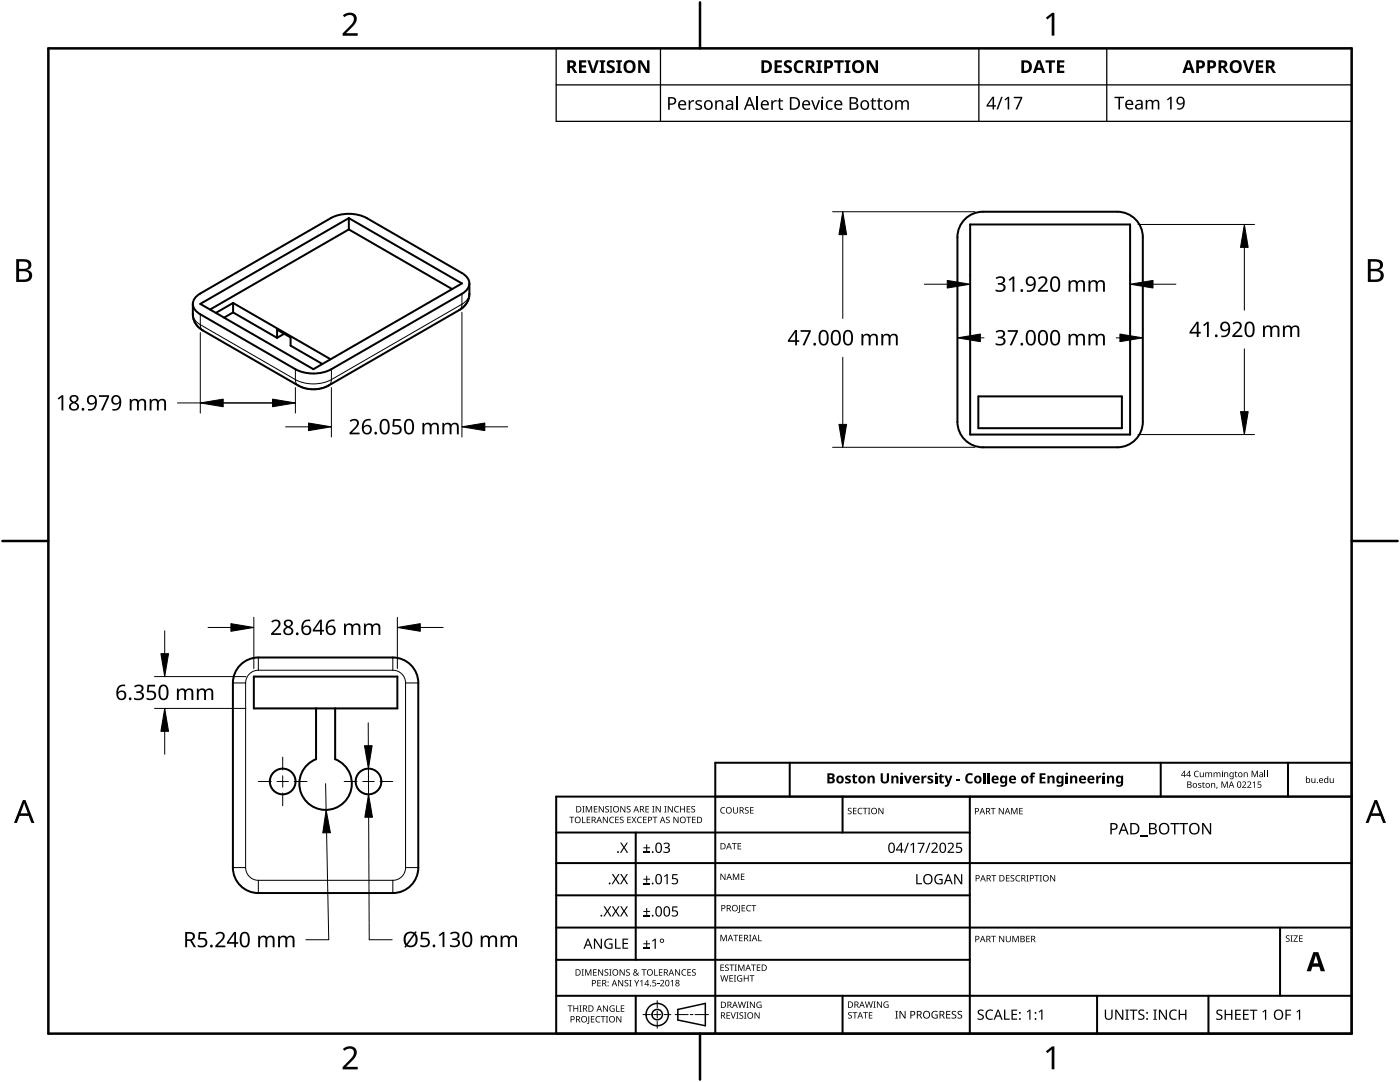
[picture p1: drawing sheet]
<svg xmlns="http://www.w3.org/2000/svg" width="279mm" height="216mm" viewBox="0 0 279 216" stroke-linecap="round" stroke-linejoin="round" font-family="sans-serif">
<g fill="none" stroke="#000" stroke-width=".4">
<path d="M39.2 59.2l.8-.6 26-15.1a7.9 7.9 0 0 1 7.2 0l19 11a2.19 2.19 0 0 1 1.5 2.1 2.19 2.19 0 0 1-1.5 2l-26.1 15.1a7.9 7.9 0 0 1-7.1 0l-19-11a2.11 2.11 0 0 1-.8-3.5zM69.6 43.5v2.3M69.6 45.8l20.6 11.9M69.6 45.8l-27.7 16M93.7 56.6v2.1a3.8 3.8 0 0 1-2 3.2l-26.1 15a6.5 6.5 0 0 1-6.1 0l-19-11a3.8 3.8 0 0 1-2-3.2v-2.1M192.3 44.1a5.1 5.1 0 0 1 3.9-1.8h26.8a5.1 5.1 0 0 1 5.1 5v36.9a5.1 5.1 0 0 1-5.1 5.1h-26.8a5.1 5.1 0 0 1-5.1-5.1v-36.9a5.1 5.1 0 0 1 1.2-3.2zM193.6 44.8h31.9v41.9h-31.9zM40 60.6l29.6-17.1 22.6 13.1-29.7 17.1zM46.5 62.3l-1.8 1.1M46.5 62.3l8.8 5.1M46.5 60.5l-3.4 1.9M46.5 60.5l19.5 11.2"/>
<path d="M46.5 60.5v1.8M55.3 67.4v-1.6l2.7 1.5v1.7l6.3 3.6M56.7 66.6l-1.4 .8M195.3 79.1h28.6v6.3h-28.6zM48.3 132.4a5.1 5.1 0 0 1 3.3-1.2h26.8a5.1 5.1 0 0 1 5.1 5.1v36.8a5.1 5.1 0 0 1-5.1 5.1h-26.8a5.1 5.1 0 0 1-5.1-5.1v-36.8a5.1 5.1 0 0 1 1.8-3.9zM50.7 135h28.6v6.4h-28.6zM63.1 141.4v10.1a5.2 5.2 0 0 0-2.3 8 5.2 5.2 0 0 0 8.4 0 5.2 5.2 0 0 0-2.3-8v-10.1"/>
<circle cx="56.4" cy="155.9" r="2.57"/>
<circle cx="73.5" cy="155.9" r="2.57"/>
</g>
<g fill="none" stroke="#000" stroke-width=".2">
<path d="M92.2 58.6v2.1M93.7 58.6a2.54 2.54 0 0 1-1.5 2.1M38.5 62.7a2.54 2.54 0 0 0 1.5 2.1M40 64.8l19 10.9M40 62.7v2.1M40 64.8a1.27 1.27 0 0 0 .5 1.1M59 75.7a7.9 7.9 0 0 0 7.1 0M59 73.7v2M59 75.7a1.27 1.27 0 0 0 .5 1.2M66.1 75.7a1.27 1.27 0 0 1-.5 1.2M66.1 73.7v2M92.2 60.7a1.27 1.27 0 0 1-.5 1.2"/>
<path d="M92.2 60.7l-26.1 15M46.5 136.3h2.5M49 136.3v36.8M51.6 133.7a2.54 2.54 0 0 0-2.6 2.6M51.6 131.2v2.5M51.6 133.7h26.8M78.4 131.2v2.5M78.4 133.7a2.54 2.54 0 0 1 2.5 2.6M80.9 136.3v36.8M80.9 136.3h2.6M46.5 173.1h2.5M49 173.1a2.54 2.54 0 0 0 2.6 2.6"/>
<path d="M51.6 175.7v2.5M51.6 175.7h26.8M78.4 175.7v2.5M80.9 173.1h2.6M80.9 173.1a2.54 2.54 0 0 1-2.5 2.6"/>
</g>
<path d="M9.7 9.7h260v196.5h-260z" fill="none" stroke="#000" stroke-width=".5"/>
<path d="M139.7 .5v9.2M.5 108h9.2M269.7 108h9.2M139.7 206.2v9.2" fill="none" stroke="#000" stroke-width=".5"/>
<g fill="#000">
<path d="M68.4 3.1a1.64 1.64 0 0 1 2.8 .4 2.52 2.52 0 0 1-1.2 2.2l-.9 .9h2.3v.5h-3v-.4l1.2-1.2a1.95 1.95 0 0 0 .9-2.2 1.23 1.23 0 0 0-1.8 .1zM208.7 3.5l1.3-.9h.4v4.5h-.5v-4l-.9 .8zM68.4 209.3a1.64 1.64 0 0 1 2.8 .4 2.52 2.52 0 0 1-1.2 2.2l-.9 1h2.3v.5h-3v-.5l1.2-1.2a1.95 1.95 0 0 0 .9-2.1 1.23 1.23 0 0 0-1.8 .1zM208.7 209.8l1.3-1h.4v4.6h-.5v-4l-.9 .7z"/>
<path d="M3.2 51.7h1.3a1.28 1.28 0 0 1 1.7 1.3 1.04 1.04 0 0 1-.8 .9 1.23 1.23 0 0 1 1 1.5 1.23 1.23 0 0 1-1.6 .9h-1.6zM3.8 54.1v1.7h.9a.86 .86 0 0 0 1.1-.9 .86 .86 0 0 0-1.1-.8zM3.8 52.2v1.4h.8a.78 .78 0 0 0 1.1-.7 .78 .78 0 0 0-1.1-.7z"/>
<path d="M273 51.7h1.3a1.28 1.28 0 0 1 1.7 1.3 1.04 1.04 0 0 1-.9 .9 1.23 1.23 0 0 1 1 1.5 1.23 1.23 0 0 1-1.5 .9h-1.6zM273.6 54.1v1.7h.9a.86 .86 0 0 0 1.1-.9 .86 .86 0 0 0-1.2-.8zM273.6 52.2v1.4h.8a.78 .78 0 0 0 1-.7 .78 .78 0 0 0-1.1-.7z"/>
<path d="M4.6 159.6h.5l1.8 4.6h-.6l-.6-1.4h-1.8l-.5 1.4h-.6zM4.8 160.2l-.7 2.1h1.4z"/>
<path d="M274.3 159.6h.5l1.8 4.6h-.6l-.5-1.4h-1.8l-.6 1.4h-.6zM274.6 160.2l-.7 2.1h1.4z"/>
</g>
<g fill="#000">
<path d="M168.7 154.9l.6-.2 .5 .2-.1 .3-.4-.1-.2 .1a.85 .85 0 0 1 .6 1l-.4 .1h-.6v-.4l.5 .1 .2-.1a.98 .98 0 0 1-.7-.9zM170.4 154.4h.2v.4h.5v.3h-.5v.8l.5 .1v.3h-.2a.49 .49 0 0 1-.7-.5v-.7h-.2v-.2l.2-.1zM173.1 154.8h.4v.2a.59 .59 0 0 1 .7-.2 .59 .59 0 0 1 .4 .5v1h-.5v-.9a.32 .32 0 0 0-.4-.3 .32 .32 0 0 0-.1 .5v.7h-.5zM175.8 154.3h.4v1.2a.41 .41 0 0 0 .4 .5 .41 .41 0 0 0 .4-.5v-1.2h.4v1.3a.83 .83 0 0 1-.8 .8 .83 .83 0 0 1-.8-.8zM177.9 154.8h.3l.1 .2a.59 .59 0 0 1 .6-.2 .59 .59 0 0 1 .4 .5v1h-.4v-.9a.32 .32 0 0 0-.4-.3 .32 .32 0 0 0-.2 .5v.7h-.4zM179.7 154.8h.5v1.5h-.5zM180.4 154.8h.4l.4 1.2 .4-1.2h.4l-.6 1.5h-.4zM183.9 154.8h.3l.1 .2 .3-.2h.3v.4h-.3l-.3 .2v.9h-.4zM185.2 154.9l.5-.2 .5 .2-.1 .3-.4-.1-.2 .1a.85 .85 0 0 1 .7 1l-.4 .1h-.7v-.4l.5 .1 .2-.1a.98 .98 0 0 1-.7-.9zM186.6 154.8h.4v1.5h-.4zM187.7 154.4h.2v.4h.5v.3h-.5v.8l.5 .1v.3h-.2a.49 .49 0 0 1-.7-.5v-.7h-.2v-.2l.2-.1zM188.5 154.8h.4l.4 1.1 .3-1.1h.5l-.7 1.8-.5 .4h-.3v-.4h.3l.2-.3z"/>
<path d="M190.9 155.4h.7v.3h-.7zM192.9 154.6l.4-.3h.6l.3 .1-.2 .4a.65 .65 0 0 0-.9 .5 .65 .65 0 0 0 .8 .6h.2v.3a1.05 1.05 0 0 1-1.4-.3 1.05 1.05 0 0 1 .2-1.3zM205.8 154.3l.8-.1-.1 .3-.4 .1v.2h.4v.3h-.4v1.2h-.4v-1.2h-.3zM207.5 154.3h1.1v.3h-.7v.5h.7v.3h-.7v.6h.7v.3h-1.1zM209 154.8h.4v.2a.59 .59 0 0 1 .7-.2 .59 .59 0 0 1 .4 .5v1h-.5v-.9a.32 .32 0 0 0-.4-.3 .32 .32 0 0 0-.1 .5v.7h-.5zM212.7 154.8h.4v1.5h-.4zM213.6 154.8h.3v.2a.59 .59 0 0 1 .7-.2 .59 .59 0 0 1 .4 .5v1h-.4v-.9a.32 .32 0 0 0-.5-.3 .32 .32 0 0 0-.1 .5v.7h-.4zM218.8 154.8h.3l.1 .2 .2-.2h.4l-.1 .4h-.3l-.2 .2v.9h-.4zM220.1 154.8h.4v1.5h-.4zM220.9 154.8h.3l.1 .2a.59 .59 0 0 1 .6-.2 .59 .59 0 0 1 .5 .5v1h-.5v-.9a.32 .32 0 0 0-.4-.3 .32 .32 0 0 0-.2 .5v.7h-.4zM238.4 154l.5-.2 .3 .1v.1a.51 .51 0 0 0-.8 .5 .51 .51 0 0 0 .8 .4 .52 .52 0 0 1-.6 .1 .52 .52 0 0 1-.3-.5zM239.4 154.1h.2v.6a.25 .25 0 0 0 .3 .3 .25 .25 0 0 0 .2-.4v-.5h.1v1l-.1-.2a.37 .37 0 0 1-.4 .2 .37 .37 0 0 1-.3-.4z"/>
<path d="M239.1 156.3h.6l-.1 .1a.2 .2 0 0 0-.3 0 .2 .2 0 0 0 0 .2 .2 .2 0 0 0 .2 .1 .32 .32 0 0 1 .1 .5 .32 .32 0 0 1-.5-.2l.1 .1a.21 .21 0 0 0 .3 0 .21 .21 0 0 0 .1-.3 .21 .21 0 0 0-.3-.1l-.2-.1zM240.1 156l.1 .3h.2v.1h-.2v.6l.2 .1v.1l-.4-.1v-.7l-.1-.1zM240.5 154.1l.2 .1a.35 .35 0 0 1 .6 .1 .34 .34 0 0 1 .4-.2 .34 .34 0 0 1 .2 .4v.6h-.2v-.6a.23 .23 0 0 0-.2-.3 .23 .23 0 0 0-.2 .3v.6h-.2v-.6a.24 .24 0 0 0-.3-.3 .24 .24 0 0 0-.1 .4v.5h-.2zM241.7 156.3l.2 .1a.36 .36 0 0 1 .4-.1 .36 .36 0 0 1 .2 .3v.6h-.1v-.6a.25 .25 0 0 0-.4-.2 .25 .25 0 0 0-.1 .3v.5h-.2zM242.8 157h.2l-.3 .4zM242.2 154.1l.2 .1a.35 .35 0 0 1 .5 .1 .34 .34 0 0 1 .4-.2 .34 .34 0 0 1 .3 .4v.6h-.2v-.6a.23 .23 0 0 0-.3-.3 .23 .23 0 0 0-.1 .3v.6h-.2v-.6a.24 .24 0 0 0-.3-.3 .24 .24 0 0 0-.1 .4v.5h-.2zM243.9 154.1h.1v1h-.1zM243.8 155.9h.2l.4 1.1 .4-1.1h.2v1.3h-.1v-1.1l-.4 1.1h-.2l-.4-1.1v1.1h-.1zM244.3 154.1l.2 .1a.36 .36 0 0 1 .4-.1 .36 .36 0 0 1 .2 .4v.6h-.1v-.6a.26 .26 0 0 0-.4-.3 .26 .26 0 0 0-.1 .4v.5h-.2zM246.6 153.9l.1 .2h.2v.1h-.2v.7h.2v.2l-.4-.2v-.7h-.1zM247.9 156.1a.45 .45 0 0 1 .7 0 .45 .45 0 0 1-.3 .7l-.2 .3h.6v.1h-.8l.3-.5a.34 .34 0 0 0 .3-.3 .34 .34 0 0 0-.3-.3l-.2 .1zM248.2 154.1l.2 .1a.36 .36 0 0 1 .4-.1 .36 .36 0 0 1 .2 .4v.6h-.1v-.6a.26 .26 0 0 0-.4-.3 .26 .26 0 0 0-.1 .4v.5h-.2z"/>
<path d="M248.9 156.1a.45 .45 0 0 1 .8 0 .45 .45 0 0 1-.3 .7l-.3 .3h.6v.1h-.8l.3-.5a.34 .34 0 0 0 .4-.3 .34 .34 0 0 0-.4-.3l-.2 .1zM249.8 153.8h.2l.4 1 .4-1h.2v1.3h-.1v-1.1l-.4 1.1h-.2l-.4-1.1v1.1h-.1zM250 156.2l.5-.3v1.3h-.2v-1.1l-.2 .2zM251 155.9h.7v.2h-.5l-.1 .3a.42 .42 0 0 1 .6 .2 .42 .42 0 0 1-.2 .6 .42 .42 0 0 1-.5-.2 .33 .33 0 0 0 .5 .1 .33 .33 0 0 0-.1-.5l-.4-.1zM252.4 153.7h.1v1.4h-.1zM252.8 153.7h.2v1.4h-.2zM261.7 155.3h.2v.6a.25 .25 0 0 0 .3 .2 .25 .25 0 0 0 .2-.3v-.5h.1v.9l-.1-.1a.37 .37 0 0 1-.4 .1 .37 .37 0 0 1-.3-.3zM265.4 155.3h.1v.6a.25 .25 0 0 0 .3 .2 .25 .25 0 0 0 .2-.3v-.5h.2v.9l-.2-.1a.37 .37 0 0 1-.4 .1 .37 .37 0 0 1-.2-.3zM113.6 163h1v.1h-.4v1.1h-.2v-1.1h-.4zM116.2 163h.1v1.1h.6v.1h-.7zM116.2 160.8h.5l-.2 .2v1l.2 .1h-.5l.2-.1v-1zM116.9 160.8h.2l.4 1.1 .4-1.1h.3v1.3h-.2v-1.1l-.4 1.1h-.1l-.5-1.1v1.1h-.1z"/>
<path d="M117.1 163h.7v.1h-.6v.4h.6v.1h-.6v.5h.6v.1h-.7zM118.5 160.8h.7v.2h-.5v.4h.5v.1h-.5v.5h.5v.1h-.7zM119.5 160.8h.2l.7 1.1-.1-1.1h.2v1.3h-.2l-.7-1v1h-.1zM120.3 163h.2l.7 1v-1h.1v1.2h-.2l-.7-1 .1 1h-.2zM120.8 161l.5-.2 .2 .1v.1a.27 .27 0 0 0-.4-.1 .27 .27 0 0 0 0 .4 .42 .42 0 0 1 .4 .4 .42 .42 0 0 1-.2 .4 .42 .42 0 0 1-.5-.2l.1 .1a.28 .28 0 0 0 .5-.2 .28 .28 0 0 0-.4-.3l-.2-.2zM121.7 160.8h.5l-.2 .2v1l.2 .1h-.5l.2-.1v-1zM121.8 163.1l.4-.1h.3v.2a.51 .51 0 0 0-.7 .4 .51 .51 0 0 0 .7 .5 .52 .52 0 0 1-.6 .1 .52 .52 0 0 1-.3-.5zM122.8 163h.7v.1h-.6v.4h.5v.1h-.5v.5h.6v.1h-.7zM122.1 174.4h.3l.5 .8 .5-.8h.3l-.7 1 .7 1h-.3l-.5-.8-.6 .8h-.2l.6-1zM123.8 163.1l.4-.1h.2v.2a.27 .27 0 0 0-.4-.1 .27 .27 0 0 0 0 .4 .42 .42 0 0 1 .5 .3 .42 .42 0 0 1-.3 .5 .42 .42 0 0 1-.5-.3l.2 .1a.28 .28 0 0 0 .4-.2 .28 .28 0 0 0-.4-.3l-.2-.2zM123.8 160.8h.2l.7 1.1v-1.1h.1v1.3h-.2l-.7-1v1h-.1zM123.8 168.1h.3l.4 .8 .5-.8h.3l-.6 1 .7 1.1h-.3l-.6-.9-.5 .9h-.3l.7-1.1z"/>
<path d="M123.8 174.4h.3l.4 .8 .5-.8h.3l-.6 1 .7 1h-.3l-.6-.8-.5 .8h-.3l.7-1zM125.1 161l.5-.2 .2 .1v.1a.27 .27 0 0 0-.4-.1 .27 .27 0 0 0 0 .4 .42 .42 0 0 1 .4 .4 .42 .42 0 0 1-.2 .4 .42 .42 0 0 1-.5-.2l.1 .1a.28 .28 0 0 0 .5-.2 .28 .28 0 0 0-.4-.3l-.2-.2zM125.2 163h.7v.1h-.5v.4h.5v.1h-.5v.5h.5v.1h-.7zM126 163h.2l.3 .5 .3-.5h.2l-.4 .6 .4 .6h-.1l-.4-.5-.3 .5h-.2l.4-.6zM127.3 163.1l.5-.1h.3l-.1 .2a.51 .51 0 0 0-.7 .4 .51 .51 0 0 0 .8 .5 .52 .52 0 0 1-.6 .1 .52 .52 0 0 1-.3-.5zM128.4 170h1.3v.2h-1.3zM128.4 176.2h1.3v.2h-1.3zM128.3 163h.7v.1h-.5v.4h.5v.1h-.5v.5h.5v.1h-.7zM129 168.5h.2v.6h.5v.2h-.5v.6h-.2v-.6h-.6v-.2h.6zM129 174.7h.2v.6h.5v.2h-.5v.6h-.2v-.6h-.6v-.2h.6zM128.8 160.8h.7v.2h-.5v.4h.5v.1h-.5v.5h.5v.1h-.7zM130.2 160.8h.4l-.1 .2v1l.1 .1h-.4l.1-.1v-1z"/>
<path d="M130.2 163h1v.1h-.4v1.1h-.2v-1.1h-.4zM130.9 160.8h.1l.7 1.1v-1.1h.2v1.3h-.2l-.7-1v1h-.1zM132.6 160.8h.4l-.1 .2v1l.1 .1h-.4l.1-.1v-1zM132.5 174.8l.6-.4h.2v2h-.3v-1.7l-.4 .3zM132.4 168.3a.66 .66 0 0 1 .8-.2 .66 .66 0 0 1 .4 .8l-.4 .2a.57 .57 0 0 1 .5 .7 .57 .57 0 0 1-.8 .4l-.5-.1v-.2l.4 .1a.42 .42 0 0 0 .6-.3 .42 .42 0 0 0-.5-.5h-.2v-.2a.42 .42 0 0 0 .6 0 .42 .42 0 0 0-.1-.6l-.7 .1zM133 163.1l.4-.1h.3l-.1 .2a.27 .27 0 0 0-.4-.1 .27 .27 0 0 0 0 .4 .42 .42 0 0 1 .5 .3 .42 .42 0 0 1-.3 .5 .42 .42 0 0 1-.5-.3l.2 .1a.28 .28 0 0 0 .4-.2 .28 .28 0 0 0-.3-.3l-.3-.2zM133.3 160.8h.1l.7 1.1v-1.1h.2v1.3h-.2l-.7-1v1h-.1zM134.2 174.4h1v.2h-.8l-.1 .6a.69 .69 0 0 1 1 .7 .69 .69 0 0 1-1 .5h-.2v-.3l.2 .1a.48 .48 0 0 0 .8-.3 .48 .48 0 0 0-.7-.5h-.3zM134.7 161l.5-.2 .3 .1-.1 .1a.51 .51 0 0 0-.7 .5 .51 .51 0 0 0 .8 .4 .52 .52 0 0 1-.6 .2 .52 .52 0 0 1-.4-.6zM134.4 163h.2l.7 1v-1h.1v1.2h-.2l-.7-1 .1 1h-.2zM135.7 160.8h.2v.6h.6v-.6h.2v1.3h-.2v-.6h-.6v.6h-.2zM137 163h.9v.1h-.4v1.1h-.1v-1.1h-.4z"/>
<path d="M137 160.8h.7v.2h-.5v.4h.5v.1h-.5v.5h.5v.1h-.7zM138 161l.5-.2 .2 .1v.1a.27 .27 0 0 0-.4-.1 .27 .27 0 0 0 0 .4 .42 .42 0 0 1 .4 .4 .42 .42 0 0 1-.2 .4 .42 .42 0 0 1-.6-.2l.2 .1a.28 .28 0 0 0 .5-.2 .28 .28 0 0 0-.4-.3l-.2-.2zM138.1 163h.7v.1h-.5v.4h.5v.1h-.5v.5h.5v.1h-.7zM143.9 161.2l.5-.2 .3 .1-.1 .2a.51 .51 0 0 0-.7 .4 .51 .51 0 0 0 .8 .5 .52 .52 0 0 1-.6 .1 .52 .52 0 0 1-.3-.5zM143.8 174.3h.2l.6 1.1v-1.1h.2v1.3h-.2l-.7-1.1v1.1h-.1zM146.1 168.2h.9v.2h-.4v1.1h-.1v-1.1h-.4zM146.3 174.3h.2l.4 1.1 .4-1.1h.2v1.3h-.1v-1.1l-.5 1.1h-.1l-.4-1.1v1.1h-.1zM146.3 161.1h.2v.8a.33 .33 0 0 0 .3 .3 .33 .33 0 0 0 .3-.3v-.8h.2v.8a.49 .49 0 0 1-.5 .4 .49 .49 0 0 1-.5-.4zM147.2 168.2h.7v.2h-.5v.4h.5v.1h-.5v.4h.5v.2h-.7zM147.9 174.3h.7v.2h-.6v.4h.5v.1h-.5v.5h.6v.1h-.7zM148.7 161.2l.4-.1h.3v.2a.27 .27 0 0 0-.5-.2 .27 .27 0 0 0 0 .5 .42 .42 0 0 1 .5 .3 .42 .42 0 0 1-.3 .5 .42 .42 0 0 1-.5-.3l.2 .1a.28 .28 0 0 0 .5-.2 .28 .28 0 0 0-.4-.3l-.2-.2zM149.7 161.1h.7v.1h-.6v.4h.6v.1h-.6v.5h.6v.1h-.7z"/>
<path d="M169.3 161.3l.4-.1 .2 .1v.1a.27 .27 0 0 0-.4-.1 .27 .27 0 0 0 0 .4 .42 .42 0 0 1 .5 .3 .42 .42 0 0 1-.3 .5 .42 .42 0 0 1-.5-.2h.2a.28 .28 0 0 0 .4-.1 .28 .28 0 0 0-.4-.4l-.2-.2zM170.2 161.2h.7v.1h-.5v.4h.5v.2h-.5v.4h.5v.2h-.7zM171.3 161.4l.5-.2 .3 .1-.1 .1a.51 .51 0 0 0-.7 .5 .51 .51 0 0 0 .8 .4 .52 .52 0 0 1-.6 .1 .52 .52 0 0 1-.3-.5zM172.2 161.2h.9v.1h-.4v1.2h-.1v-1.2h-.4zM173.2 161.2h.5l-.2 .1v1l.2 .2h-.5l.2-.2v-1zM175.3 161.2h.2l.7 1v-1h.1v1.3h-.2l-.7-1.1 .1 1.1h-.2zM181.1 168.2h.3l-.8 2h-.2zM181.7 168.6l.5-.4h.2v2h-.2v-1.8l-.4 .4zM182.9 174.4h.2v1.8h.9v.2h-1.1zM183.2 168.2h1.3l-.8 2h-.3l.9-1.8h-1.1zM185.4 168.2h.3l-.8 2h-.2zM185.9 168.4a.7 .7 0 0 1 1.1-.1 .7 .7 0 0 1-.3 1.1l-.5 .6h1v.2h-1.3v-.2l.7-.8a.48 .48 0 0 0 .2-.7 .48 .48 0 0 0-.8 0z"/>
<path d="M186.7 174.7l.8-.3 .6 .1-.1 .2a.84 .84 0 0 0-1.3 .7 .84 .84 0 0 0 1.2 .8v-.6h-.5v-.2h.7v1a1.11 1.11 0 0 1-1.4-.2 1.11 1.11 0 0 1 0-1.5zM189.1 168.4a.7 .7 0 0 1 1.1-.1 .7 .7 0 0 1-.3 1.1l-.5 .6h1v.2h-1.3v-.2l.7-.8a.48 .48 0 0 0 .2-.7 .48 .48 0 0 0-.8 0zM190.9 168.2h1v.2h-.8l-.1 .6a.69 .69 0 0 1 1 .6 .69 .69 0 0 1-1 .6l-.2-.1v-.2l.2 .1a.47 .47 0 0 0 .8-.3 .47 .47 0 0 0-.7-.5l-.3-.1zM190.4 174.4h.3l1.1 1.7v-1.7h.2v2h-.3l-1-1.6v1.6h-.3zM197.7 161.2h1v.2h-.4v1.1h-.2v-1.1h-.4zM197.9 174.6h.9v.2h-.4v1.1h-.1v-1.1h-.4zM199.3 161.2h.2l.7 1.1v-1.1h.1v1.3h-.2l-.6-1.1v1.1h-.2zM200.8 174.6h.7v.2h-.6v.3h.5v.2h-.5v.4h.6v.2h-.7zM201.8 161.2h.2l.4 1.1 .4-1.1h.3v1.3h-.2v-1.1l-.4 1.1h-.1l-.5-1.1v1.1h-.1zM201.7 174.7l.5-.1 .2 .1v.1a.27 .27 0 0 0-.4-.1 .27 .27 0 0 0 0 .4 .42 .42 0 0 1 .4 .3 .42 .42 0 0 1-.2 .5 .42 .42 0 0 1-.5-.2h.1a.28 .28 0 0 0 .5-.1 .28 .28 0 0 0-.4-.3l-.2-.3zM202.8 174.8l.5-.2 .3 .1-.1 .1a.51 .51 0 0 0-.7 .5 .51 .51 0 0 0 .8 .4 .52 .52 0 0 1-.6 .1 .52 .52 0 0 1-.3-.5zM203.4 161.2h.7v.2h-.5v.4h.5v.1h-.5v.4h.5v.2h-.7z"/>
<path d="M204.8 174.6h.5l-.2 .1v1.1l.2 .1h-.5l.2-.1v-1.1zM206.5 174.6h.9v.2h-.4v1.1h-.2v-1.1h-.3zM207.5 174.6h.4l-.1 .1v1.1l.1 .1h-.4l.1-.1v-1.1zM209.6 174.6h.2l.6 1.1v-1.1h.2v1.3h-.2l-.7-1.1v1.1h-.1zM227.6 166.8h1.4v.2h-1.4zM233.6 164.2h1.7v.3h-.7v2h-.3v-2h-.7zM235.4 164.2h1.7v.3h-.7v2h-.3v-2h-.7zM239.9 164.2h.3l1.3 1.9-.1-1.9h.3v2.3h-.3l-1.2-1.9v1.9h-.3zM116.1 193.4h.4l-.1 .1v1l.1 .2h-.4l.1-.2v-1zM116.8 193.4h.2l.4 1 .4-1h.2v1.3h-.1v-1.1l-.4 1.1h-.2l-.4-1.1v1.1h-.1zM118.4 193.4h.7v.1h-.6v.4h.5v.2h-.5v.4h.6v.2h-.7zM119.2 195.5h.7v.2h-.5v.4h.5v.1h-.5v.5h.5v.1h-.7z"/>
<path d="M118.5 187.3h.3l1.1 1.7v-1.7h.2v2h-.3l-1-1.7v1.7h-.3zM119.4 193.4h.1l.7 1.1v-1.1h.2v1.3h-.2l-.7-1.1v1.1h-.1zM120.7 193.5l.4-.1 .3 .1-.1 .1a.27 .27 0 0 0-.4-.1 .27 .27 0 0 0 0 .4 .42 .42 0 0 1 .5 .3 .42 .42 0 0 1-.3 .5 .42 .42 0 0 1-.5-.2h.2a.28 .28 0 0 0 .5-.1 .28 .28 0 0 0-.4-.3l-.2-.3zM120.9 187.5l.3-.2h.6l.4 .1-.1 .2a.84 .84 0 0 0-1.3 .6 .84 .84 0 0 0 1.2 .9v-.6h-.4v-.3h.7v1a1.11 1.11 0 0 1-1.5-.2 1.11 1.11 0 0 1 .1-1.5zM121.6 193.4h.4l-.1 .1v1l.1 .2h-.4l.1-.2v-1zM120.4 180.8h.3l.5 .8 .5-.8h.3l-.6 1 .6 1.1h-.2l-.6-.9-.5 .9h-.3l.7-1.1zM122.7 187.3h.3v1.8h.9v.2h-1.2zM122.1 180.8h.3l.5 .8 .5-.8h.3l-.7 1 .7 1.1h-.3l-.5-.9-.6 .9h-.2l.6-1.1zM123.4 195.5h.1l.7 1.1v-1.1h.2v1.3h-.2l-.7-1v1h-.1zM123.7 193.4h.1l.7 1.1v-1.1h.2v1.3h-.2l-.7-1.1v1.1h-.1zM123.8 180.8h.3l.4 .8 .5-.8h.3l-.6 1 .7 1.1h-.3l-.6-.9-.5 .9h-.3l.7-1.1zM124.2 187.3h1.2v.2h-.9v.6h.8v.3h-.8v.7h.9v.2h-1.2z"/>
<path d="M124.7 195.7l.4-.2 .3 .1-.1 .1a.27 .27 0 0 0-.4-.1 .27 .27 0 0 0 0 .4 .42 .42 0 0 1 .5 .4 .42 .42 0 0 1-.3 .4 .42 .42 0 0 1-.5-.2l.2 .1a.28 .28 0 0 0 .5-.2 .28 .28 0 0 0-.4-.3l-.2-.2zM125 193.5l.4-.1 .3 .1-.1 .1a.27 .27 0 0 0-.4-.1 .27 .27 0 0 0 0 .4 .42 .42 0 0 1 .5 .3 .42 .42 0 0 1-.3 .5 .42 .42 0 0 1-.5-.2h.2a.28 .28 0 0 0 .5-.1 .28 .28 0 0 0-.4-.3l-.2-.3zM125.6 195.5h.4l-.1 .2v1l.1 .1h-.4l.1-.1v-1zM126.6 195.5h.1l.4 .7 .3-.7h.2l-.5 .8v.5h-.1v-.5zM127.7 195.8l.5-.3v1.3h-.2l.1-1.1-.3 .2zM128.4 182.7h1.3v.2h-1.3zM128.4 189.1h1.3v.2h-1.3zM128 193.4h1v.1h-.4v1.2h-.2v-1.2h-.4zM129 181.2h.2v.6h.5v.2h-.5v.6h-.2v-.6h-.6v-.2h.6zM129 187.6h.2v.6h.5v.2h-.5v.6h-.2v-.6h-.6v-.2h.6zM130.3 195.5h.6v.2h-.5v.3a.42 .42 0 0 1 .5 .2 .42 .42 0 0 1-.2 .6 .42 .42 0 0 1-.5-.2 .33 .33 0 0 0 .5 .1 .33 .33 0 0 0-.1-.5l-.4-.1zM130.6 193.4h.1v1.1h.6v.2h-.7z"/>
<path d="M130.1 187.7l.6-.4h.2v2h-.3l.1-1.7-.4 .3zM131.2 196.3h.4v.1h-.4zM131.5 193.4h.7v.1h-.5v.4h.5v.2h-.5v.4h.5v.2h-.7zM131.8 195.7a.45 .45 0 0 1 .7 0 .45 .45 0 0 1-.3 .7l-.3 .3h.7v.1h-.9l.4-.5a.34 .34 0 0 0 .3-.3 .34 .34 0 0 0-.3-.3l-.3 .1zM133.8 195.8l.5-.3v1.3h-.1v-1.1l-.3 .2zM134.2 180.9h1v.2h-.8l-.1 .6a.69 .69 0 0 1 1 .6 .69 .69 0 0 1-1 .6l-.2-.1v-.2l.2 .1a.48 .48 0 0 0 .8-.3 .48 .48 0 0 0-.7-.5l-.3-.1zM134.7 193.4h.2l.7 1.1v-1.1h.1v1.3h-.2l-.6-1.1v1.1h-.2zM136.2 193.6l.4-.2 .4 .1-.1 .1a.51 .51 0 0 0-.7 .5 .51 .51 0 0 0 .7 .4 .52 .52 0 0 1-.6 .1 .52 .52 0 0 1-.3-.5zM137.2 193.4h.7v.1h-.6v.4h.6v.2h-.6v.4h.6v.2h-.7zM138.2 193.5l.4-.1 .3 .1-.1 .1a.27 .27 0 0 0-.4-.1 .27 .27 0 0 0 0 .4 .42 .42 0 0 1 .5 .3 .42 .42 0 0 1-.3 .5 .42 .42 0 0 1-.5-.2h.2a.28 .28 0 0 0 .4-.1 .28 .28 0 0 0-.4-.3l-.2-.3zM143.8 186.5h.2l.4 1.1 .4-1.1h.2v1.3h-.1v-1.1l-.4 1.1h-.2l-.4-1.1v1.1h-.1zM143.8 192.5h.7v.1h-.6v.4h.5v.1h-.5v.5h.6v.1h-.7z"/>
<path d="M143.8 194.6h.1l.3 1.1 .3-1.1h.1l.3 1.1 .3-1.1h.2l-.4 1.3h-.1l-.3-1.1-.3 1.1h-.2zM144.7 192.6l.5-.1h.2v.2a.27 .27 0 0 0-.4-.2 .27 .27 0 0 0 0 .5 .42 .42 0 0 1 .5 .3 .42 .42 0 0 1-.3 .5 .42 .42 0 0 1-.5-.3l.1 .1a.28 .28 0 0 0 .5-.2 .28 .28 0 0 0-.4-.3l-.2-.2zM145.6 192.5h.9v.1h-.4v1.1h-.1v-1.1h-.4zM145.6 194.6h.7v.1h-.6v.4h.5v.2h-.5v.4h.6v.2h-.7zM146.4 194.6h.5l-.1 .1v1l.1 .2h-.5l.2-.2v-1zM146.4 186.5h.9v.2h-.4v1.1h-.1v-1.1h-.4zM146.6 192.5h.5l-.2 .1v1l.2 .1h-.5l.2-.1v-1zM147.5 180.6h.2v1.3l-.2 .2-.2 .1-.1-.2 .3-.1zM147.3 194.8l.5-.2 .3 .1v.1a.52 .52 0 0 0-.8 .4 .52 .52 0 0 0 .7 .5v-.4h-.3v-.1h.4v.6a.69 .69 0 0 1-.9-.1 .69 .69 0 0 1 .1-.9zM147.3 192.5h.2l.4 1 .4-1h.3v1.2h-.2v-1.1l-.4 1.1h-.1l-.5-1.1 .1 1.1h-.2zM147.5 186.5h.7v.2h-.5v.4h.5v.1h-.5v.5h.5v.1h-.7zM148 180.6h.7v.1h-.5v.4h.5v.2h-.5v.4h.5v.1h-.7z"/>
<path d="M148.4 194.6h.2v.5h.6v-.5h.2v1.3h-.2v-.6h-.6v.6h-.2zM149.1 180.7l.4-.1h.4l-.1 .2a.51 .51 0 0 0-.7 .4 .51 .51 0 0 0 .7 .5 .52 .52 0 0 1-.6 .1 .52 .52 0 0 1-.3-.5zM149.5 186.5h.4l-.1 .2v1l.1 .1h-.4l.1-.1v-1zM149.6 194.6h.9v.1h-.3v1.2h-.2v-1.2h-.4zM149.9 192.5h.9v.1h-.4v1.1h-.1v-1.1h-.4zM150 180.6h.9v.1h-.4v1.1h-.1v-1.1h-.4zM151.3 186.5h.2v1.2h.5v.1h-.7zM151 192.5h.7v.1h-.5v.4h.5v.1h-.5v.5h.5v.1h-.7zM197.8 186.7h1v.2h-.4v1.1h-.2v-1.1h-.4zM199.4 186.7h.2l.7 1.1v-1.1h.1v1.3h-.2l-.7-1.1 .1 1.1h-.2zM200.7 186.7h.2v.9a.33 .33 0 0 0 .3 .3 .33 .33 0 0 0 .4-.3v-.9h.1v.9a.49 .49 0 0 1-.5 .4 .49 .49 0 0 1-.5-.5zM202 186.7h.3l.4 1.1 .4-1.1h.2v1.3h-.1v-1.1l-.5 1.1h-.1l-.4-1.1v1.1h-.2z"/>
<path d="M204.8 186.7h.7v.2h-.5v.4h.5v.1h-.5v.5h.5v.1h-.7zM256.7 186.8l.4-.2 .3 .1-.1 .1a.27 .27 0 0 0-.4-.1 .27 .27 0 0 0 0 .4 .42 .42 0 0 1 .5 .4 .42 .42 0 0 1-.3 .4 .42 .42 0 0 1-.5-.2l.2 .1a.28 .28 0 0 0 .4-.2 .28 .28 0 0 0-.4-.3l-.2-.2zM257.5 186.6h.5l-.2 .2v1l.2 .1h-.5l.2-.1v-1zM258.2 186.6h.8l-.7 1.2h.7v.1h-.9l.7-1.1h-.6zM259.3 186.6h.7v.2h-.6v.4h.5v.1h-.5v.5h.6v.1h-.7zM113.3 200.6h.9v.2h-.4v1.1h-.1v-1.1h-.4zM114.4 200.6h.2v.6h.6v-.6h.2v1.3h-.2v-.6h-.6v.6h-.2zM115.6 200.6h.5l-.2 .1v1.1l.2 .1h-.5l.2-.1v-1.1zM117.4 202.7h.2v1.4l-.1 .2h-.3l-.1-.1 .3-.1zM117.9 202.7h.7v.2h-.5v.4h.5v.1h-.5v.5h.5v.1h-.7zM119 202.9l.5-.2 .3 .1-.1 .1a.51 .51 0 0 0-.7 .5 .51 .51 0 0 0 .8 .4 .52 .52 0 0 1-.6 .2 .52 .52 0 0 1-.4-.5zM119.9 202.7h.9v.2h-.4v1.1h-.1v-1.1h-.4z"/>
<path d="M120.3 200.6h.2l.7 1.1v-1.1h.1v1.3h-.2l-.6-1.1v1.1h-.2zM120.9 202.7h.5l-.2 .2v1l.2 .1h-.5l.2-.1v-1zM121.8 200.8l.6-.2 .2 .1v.1a.52 .52 0 0 0-.8 .4 .52 .52 0 0 0 .7 .5v-.3h-.3v-.2h.5v.6a.69 .69 0 0 1-1-.1 .69 .69 0 0 1 .1-.9zM123 200.6h.1v1.1h.6v.2h-.7zM123 202.7h.2l.7 1.1-.1-1.1h.2v1.3h-.2l-.7-1v1h-.1zM123.9 200.6h.7v.2h-.5v.4h.5v.1h-.5v.4h.5v.2h-.7zM145 202h.7v.1h-.6v.4h.6v.2h-.6v.4h.6v.2h-.7zM145.8 202h.2l.3 1.1 .4-1.1h.2l-.5 1.3h-.2zM146.9 202h.5l-.2 .1v1l.2 .2h-.5l.2-.2v-1zM147.6 202.1l.5-.1 .2 .1v.1a.27 .27 0 0 0-.4-.1 .27 .27 0 0 0 0 .4 .42 .42 0 0 1 .4 .3 .42 .42 0 0 1-.2 .5 .42 .42 0 0 1-.5-.2h.1a.28 .28 0 0 0 .5-.1 .28 .28 0 0 0-.4-.4l-.2-.2zM147.3 199.9h.1l.3 1 .3-1h.1l.3 1 .3-1h.2l-.4 1.2h-.1l-.3-1-.3 1h-.2zM148.5 202h.5l-.2 .1v1l.2 .2h-.5l.2-.2v-1z"/>
<path d="M149 199.9h.4l-.1 .1v1l.1 .1h-.4l.1-.1v-1zM149.7 199.9h.1l.7 1v-1h.2v1.2h-.2l-.7-1v1h-.1zM151.1 200l.6-.1h.3l-.1 .2a.52 .52 0 0 0-.8 .4 .52 .52 0 0 0 .7 .5v-.4h-.2v-.1h.4v.6a.69 .69 0 0 1-.9-.1 .69 .69 0 0 1 0-1zM150.6 202h.2l.6 1v-1h.2v1.3h-.2l-.7-1.1v1.1h-.1zM169.3 202.1l.5-.2 .2 .1v.2a.27 .27 0 0 0-.4-.2 .27 .27 0 0 0 0 .5 .42 .42 0 0 1 .4 .3 .42 .42 0 0 1-.2 .5 .42 .42 0 0 1-.6-.3l.2 .1a.28 .28 0 0 0 .5-.2 .28 .28 0 0 0-.4-.3l-.2-.2zM170.1 202h1v.1h-.4v1.1h-.2v-1.1h-.4zM172.3 202h.9v.1h-.4v1.1h-.1v-1.1h-.4zM172.6 199.8h.2l.2 1.1 .3-1.1h.2l.3 1.1 .2-1.1h.2l-.3 1.3h-.2l-.3-1.1-.3 1.1h-.2zM173.4 202h.7v.1h-.5v.4h.5v.1h-.5v.5h.5v.1h-.7zM174.3 199.8h.5l-.2 .2v1l.2 .1h-.5l.2-.1v-1zM175 199.8h.2l.7 1.1v-1.1h.1v1.3h-.2l-.7-1.1 .1 1.1h-.2zM176.5 200l.5-.2 .3 .1v.1a.52 .52 0 0 0-.8 .4 .52 .52 0 0 0 .7 .5v-.3h-.3v-.2h.4v.6a.69 .69 0 0 1-.9-.1 .69 .69 0 0 1 .1-.9z"/>
<path d="M178.7 201.7h.5l-.2 .2v1.2l.2 .1h-.5l.2-.1v-1.2zM179.5 201.7h.2l.8 1.3v-1.3h.2v1.5h-.2l-.8-1.2v1.2h-.2zM186.1 201.9l.6-.2 .4 .1-.1 .1a.63 .63 0 0 0-.9 .5 .63 .63 0 0 0 .8 .7v-.5h-.3v-.2h.5v.8a.83 .83 0 0 1-1.1-.2 .83 .83 0 0 1 .1-1.1zM188.8 201.7h.9v.2h-.7v.5h.6v.1h-.6v.6h.7v.1h-.9zM190 201.9l.3-.2 .5 .1-.1 .1a.32 .32 0 0 0-.6 .1 .32 .32 0 0 0 .4 .4 .48 .48 0 0 1 .3 .7 .48 .48 0 0 1-.7 .1h-.2v-.2l.2 .1a.34 .34 0 0 0 .6-.2 .34 .34 0 0 0-.5-.4l-.3-.3zM191.2 201.9l.3-.2 .5 .1-.2 .1a.32 .32 0 0 0-.5 .1 .32 .32 0 0 0 .4 .4 .48 .48 0 0 1 .3 .7 .48 .48 0 0 1-.7 .1h-.2v-.2l.2 .1a.34 .34 0 0 0 .5-.2 .34 .34 0 0 0-.4-.4l-.3-.3zM195.2 201.6l.4-.2 .7 .1-.1 .3-.2-.1a.38 .38 0 0 0-.6 .2 .38 .38 0 0 0 .4 .5 .61 .61 0 0 1 .5 .7 .61 .61 0 0 1-.8 .4l-.4-.1v-.2l.4 .1a.4 .4 0 0 0 .6-.3 .4 .4 0 0 0-.5-.5h-.1a.55 .55 0 0 1-.3-.9zM196.9 201.7l.7-.3 .6 .1-.1 .3a.81 .81 0 0 0-1.2 .7 .81 .81 0 0 0 1.2 .7v.2a1.06 1.06 0 0 1-1.3-.3 1.06 1.06 0 0 1 .1-1.4zM200.4 201.5h.2v1.8h.9v.2h-1.1zM201.9 201.5h1.1v.2h-.9v.6h.8v.2h-.8v.8h.9v.2h-1.1zM204.9 201.9l.6-.4h.2v2h-.3v-1.8l-.4 .3zM207.3 201.9l.5-.4h.2v2h-.2v-1.8l-.4 .3z"/>
<path d="M220.5 201.5h.2v1.3a.53 .53 0 0 0 .6 .5 .53 .53 0 0 0 .5-.5v-1.3h.2v1.3a.78 .78 0 0 1-.7 .7 .78 .78 0 0 1-.8-.7zM222.6 201.5h.3l1.1 1.6-.1-1.6h.3v2h-.3l-1.1-1.7v1.7h-.2zM224.6 201.5h.7v.1l-.2 .1v1.6h.2v.2h-.7v-.2h.2v-1.6l-.2-.1zM225.4 201.5h1.6v.2h-.7v1.8h-.2v-1.8h-.7zM227.3 201.6l.4-.2 .7 .1-.1 .3-.3-.1a.38 .38 0 0 0-.6 .2 .38 .38 0 0 0 .5 .5 .61 .61 0 0 1 .5 .7 .61 .61 0 0 1-.9 .4l-.4-.1v-.2l.5 .1a.4 .4 0 0 0 .6-.3 .4 .4 0 0 0-.5-.5h-.1a.55 .55 0 0 1-.3-.9zM230.2 201.5h.7v.1l-.2 .1v1.6h.2v.2h-.7v-.2h.2v-1.6l-.2-.1zM231.3 201.5h.3l1.1 1.6-.1-1.6h.3v2h-.3l-1.1-1.7v1.7h-.2zM233.6 201.7l.7-.3 .6 .1-.1 .3a.81 .81 0 0 0-1.2 .7 .81 .81 0 0 0 1.2 .7v.2a1.06 1.06 0 0 1-1.3-.3 1.06 1.06 0 0 1 .1-1.4zM235.2 201.5h.3v.8h1v-.8h.3v2h-.3v-1h-1v1h-.3zM242.8 201.7l.4-.3 .7 .1v.3l-.3-.1a.38 .38 0 0 0-.6 .2 .38 .38 0 0 0 .4 .5 .61 .61 0 0 1 .6 .7 .61 .61 0 0 1-.9 .4l-.4-.1v-.2l.4 .1a.4 .4 0 0 0 .6-.3 .4 .4 0 0 0-.4-.4l-.2-.1a.55 .55 0 0 1-.3-.8zM244.4 201.5h.3v.8h1v-.8h.2v2h-.2v-1h-1v1h-.3zM246.5 201.5h1.1v.2h-.8v.6h.8v.2h-.8v.8h.8v.2h-1.1z"/>
<path d="M248.1 201.5h1.1v.2h-.9v.6h.9v.2h-.9v.8h.9v.2h-1.1zM249.4 201.5h1.5v.2h-.6v1.8h-.3v-1.8h-.6zM251.9 201.9l.6-.4h.2v2h-.2v-1.8l-.4 .4zM256.5 201.5h1.2v.2h-.9v.7h.8v.2h-.8v.9h-.3zM258.7 201.9l.6-.4h.2v2h-.3v-1.8l-.3 .4z"/>
<path d="M165.1 154.3h.6a.54 .54 0 0 1 .8 .2 .54 .54 0 0 1-.2 .8 .56 .56 0 0 1 .3 .7 .56 .56 0 0 1-.7 .3h-.8zM165.5 155.4v.6h.3a.28 .28 0 0 0 .4-.3 .28 .28 0 0 0-.4-.3zM165.5 154.6v.5h.3a.25 .25 0 0 0 .3-.2 .25 .25 0 0 0-.3-.3z"/>
<path d="M166.8 155.5a.8 .8 0 0 1 1.6 0 .8 .8 0 0 1-1.6 0zM167.4 155.1a.43 .43 0 0 0-.1 .6 .43 .43 0 0 0 .6 .2v-.7z"/>
<path d="M171.2 155.5a.8 .8 0 0 1 1.6 0 .8 .8 0 0 1-1.6 0zM171.8 155.1a.43 .43 0 0 0-.1 .6 .43 .43 0 0 0 .6 .2v-.7z"/>
<path d="M182.3 155l.1-.1a.73 .73 0 0 1 .9 0 .73 .73 0 0 1 .3 .8h-1l.2 .3 .7-.1v.3a.86 .86 0 0 1-1.2-.1 .86 .86 0 0 1 0-1.1zM182.7 155.1l-.1 .3h.6l-.2-.3z"/>
<path d="M194.3 155.5a.8 .8 0 0 1 1.6 0 .8 .8 0 0 1-1.6 0zM194.9 155.1a.43 .43 0 0 0-.1 .6 .43 .43 0 0 0 .6 .2v-.7z"/>
<path d="M198.1 155l.1-.1a.73 .73 0 0 1 .8 0 .73 .73 0 0 1 .3 .8h-1l.2 .3 .7-.1v.3a.86 .86 0 0 1-1.1-.1 .86 .86 0 0 1 0-1.1zM198.4 155.1l-.1 .3h.6l-.2-.3z"/>
<path d="M199.8 154.9a.57 .57 0 0 1 .8 .1v-.2h.4v1.8l-.4 .4-.9-.1v-.3h.8l.1-.5a.6 .6 0 0 1-.8 .2 .6 .6 0 0 1-.2-.8zM200.1 155.2a.44 .44 0 0 0-.1 .5 .44 .44 0 0 0 .5 .2 .45 .45 0 0 0 .1-.5 .45 .45 0 0 0-.5-.2z"/>
<path d="M201.5 155l.2-.1a.73 .73 0 0 1 .8 0 .73 .73 0 0 1 .3 .8h-1l.2 .3 .7-.1v.3a.86 .86 0 0 1-1.2-.1 .86 .86 0 0 1 0-1.1zM201.9 155.1l-.1 .3h.6l-.2-.3z"/>
<path d="M203.7 155.5a.8 .8 0 0 1 1.6 0 .8 .8 0 0 1-1.6 0zM204.3 155.1a.43 .43 0 0 0-.1 .6 .43 .43 0 0 0 .6 .2v-.7z"/>
<path d="M211 154.9a.57 .57 0 0 1 .9 .1v-.2h.4l-.1 1.8-.4 .4-.9-.1v-.3h.8l.1-.5a.6 .6 0 0 1-.7 .2 .6 .6 0 0 1-.3-.8zM211.3 155.2a.44 .44 0 0 0-.1 .5 .44 .44 0 0 0 .6 .2 .45 .45 0 0 0 .1-.5 .45 .45 0 0 0-.6-.2z"/>
<path d="M215.5 155l.1-.1a.73 .73 0 0 1 .9 0 .73 .73 0 0 1 .3 .8h-1l.2 .3 .7-.1v.3a.86 .86 0 0 1-1.2-.1 .86 .86 0 0 1 0-1.1zM215.9 155.1l-.1 .3h.6l-.2-.3z"/>
<path d="M217.2 155l.1-.1a.73 .73 0 0 1 .8 0 .73 .73 0 0 1 .3 .8h-1l.3 .3 .6-.1v.3a.86 .86 0 0 1-1.1-.1 .86 .86 0 0 1 0-1.1zM217.5 155.1l-.1 .3h.6l-.1-.3z"/>
<path d="M222.9 154.9a.57 .57 0 0 1 .8 .1l.1-.2h.3v1.8l-.4 .4-.9-.1v-.3h.8l.1-.5a.6 .6 0 0 1-.7 .2 .6 .6 0 0 1-.3-.8zM223.2 155.2a.44 .44 0 0 0-.1 .5 .44 .44 0 0 0 .6 .2 .45 .45 0 0 0 .1-.5 .45 .45 0 0 0-.6-.2z"/>
<path d="M236.3 153.8h.2v.8h.2v.2h-.2v.3h-.2v-.3h-.6zM236.3 154l-.4 .6h.4z"/>
<path d="M236.9 155.9h.4a.33 .33 0 0 1 .5 .2 .33 .33 0 0 1-.3 .4 .34 .34 0 0 1 .3 .5 .34 .34 0 0 1-.4 .2h-.5zM237.1 156.6v.5h.3a.24 .24 0 0 0 .3-.3 .24 .24 0 0 0-.3-.2zM237.1 156.1v.4h.2a.22 .22 0 0 0 .3-.2 .22 .22 0 0 0-.3-.2z"/>
<path d="M237.3 153.8h.2v.8h.2v.2h-.2v.3h-.2v-.3h-.6zM237.3 154l-.4 .6h.4z"/>
<path d="M238 156.7a.47 .47 0 0 1 .9 0 .47 .47 0 0 1-.9 0zM238.3 156.4a.33 .33 0 0 0-.1 .5 .33 .33 0 0 0 .5 0v-.4z"/>
<path d="M240.5 156.7a.5 .5 0 0 1 1 0 .5 .5 0 0 1-1 0zM240.9 156.4a.33 .33 0 0 0-.1 .5 .33 .33 0 0 0 .5 0l-.1-.4z"/>
<path d="M245.5 154.2l.3-.1 .3 .1 .1-.1v1.1l-.2 .3-.6-.1v-.1h.5l.1-.4a.45 .45 0 0 1-.6 .1 .45 .45 0 0 1 0-.7zM245.4 154.6a.35 .35 0 0 0 .7 0 .35 .35 0 0 0-.7 0z"/>
<path d="M245.7 155.9h.1l.5 1.3h-.1l-.2-.4h-.5l-.1 .4h-.2zM245.8 156.1l-.2 .6h.4z"/>
<path d="M247 156a.5 .5 0 0 1 .7 .1 .5 .5 0 0 1 0 .6 .46 .46 0 0 1-.6 .5 .46 .46 0 0 1-.2-.7zM247.1 156.1a.5 .5 0 0 0-.1 .6 .5 .5 0 0 0 .5 .3v-.8l-.1-.1z"/>
<path d="M247 154.6a.5 .5 0 0 1 1 0 .5 .5 0 0 1-1 0zM247.4 154.3a.33 .33 0 0 0-.2 .5 .33 .33 0 0 0 .6 0l-.1-.5z"/>
<path d="M251.4 154.2l.4-.1 .2 .1 .1 .9-.2-.2a.32 .32 0 0 1-.4 .2 .32 .32 0 0 1-.2-.4 .32 .32 0 0 1 .5-.2h.1v-.2h-.4zM251.5 154.7a.24 .24 0 0 0 .3 .3 .24 .24 0 0 0 .1-.4z"/>
<path d="M260.6 154.9h.2v.5a.44 .44 0 0 1 .6 .1 .44 .44 0 0 1 0 .6 .44 .44 0 0 1-.6 0l-.2 .1zM260.7 155.7a.35 .35 0 0 0 .7 0 .35 .35 0 0 0-.7 0z"/>
<path d="M263.4 155.4l.3-.1 .2 .1 .1 .4-.6 .1 .2 .2h.4a.46 .46 0 0 1-.7 0 .46 .46 0 0 1 .1-.7zM263.5 155.5l-.1 .2h.5l-.1-.3z"/>
<path d="M264.4 155.3h.3l.2 .1v-.5h.2v1.3l-.2-.1a.45 .45 0 0 1-.6 0 .45 .45 0 0 1 0-.6zM264.3 155.8a.35 .35 0 0 0 .7 0 .35 .35 0 0 0-.7 0z"/>
<path d="M114.6 163.6a.65 .65 0 0 1 1.3 0 .65 .65 0 0 1-1.3 0zM115 163.2a.49 .49 0 0 0-.1 .7 .49 .49 0 0 0 .7 .1l.1-.1a.48 .48 0 0 0-.1-.7 .48 .48 0 0 0-.6 0z"/>
<path d="M115 160.8h.4a.63 .63 0 0 1 .6 .7 .63 .63 0 0 1-.6 .6h-.4zM115.2 161v1h.1a.5 .5 0 0 0 .6-.5 .5 .5 0 0 0-.5-.5z"/>
<path d="M118.1 163h.3a.36 .36 0 0 1 .5 .2 .36 .36 0 0 1-.3 .5l.4 .5h-.2l-.3-.5h-.3v.5h-.1zM118.2 163.1v.5h.2a.24 .24 0 0 0 .3-.3 .24 .24 0 0 0-.3-.2z"/>
<path d="M119.5 163h.1l.5 1.2h-.1l-.2-.4h-.5l-.1 .4h-.2zM119.6 163.1l-.2 .6h.4z"/>
<path d="M122.3 161.5a.63 .63 0 0 1 1.2 0 .63 .63 0 0 1-1.2 0zM122.7 161.1a.49 .49 0 0 0-.2 .7 .49 .49 0 0 0 .8 0v-.1a.48 .48 0 0 0 0-.6 .48 .48 0 0 0-.6 0z"/>
<path d="M126.9 160.8h.1l.5 1.3h-.1l-.2-.4h-.5l-.1 .4h-.2zM127 161l-.2 .6h.4z"/>
<path d="M127.7 160.8h.4a.36 .36 0 0 1 .4 .3 .36 .36 0 0 1-.2 .4l.3 .6h-.2l-.3-.5h-.2v.5h-.2zM127.9 161v.4h.2a.24 .24 0 0 0 .3-.2 .24 .24 0 0 0-.4-.2z"/>
<path d="M129.3 163h.4a.42 .42 0 0 1 .4 .5 .42 .42 0 0 1-.6 .2v.5h-.2zM129.5 163.1v.5a.31 .31 0 0 0 .5-.2 .31 .31 0 0 0-.5-.3z"/>
<path d="M131 168.3a.73 .73 0 0 1 .9 0 .73 .73 0 0 1 .2 .9 .74 .74 0 0 1-.7 1 .74 .74 0 0 1-.6-1zM131.2 168.4a1.11 1.11 0 0 0 .2 1.6 1.03 1.03 0 0 0 0-1.7z"/>
<path d="M131 174.5a.73 .73 0 0 1 .9 .1 .73 .73 0 0 1 .2 .8 .74 .74 0 0 1-.7 1.1 .74 .74 0 0 1-.6-1.1zM131.2 174.7a1.11 1.11 0 0 0 .2 1.6 1.03 1.03 0 0 0 0-1.7z"/>
<path d="M132.2 163h.1l.5 1.2h-.2l-.1-.4h-.5l-.2 .4h-.1zM132.2 163.1l-.2 .6h.4z"/>
<path d="M135.6 163.6a.65 .65 0 0 1 1.3 0 .65 .65 0 0 1-1.3 0zM136 163.2a.49 .49 0 0 0-.1 .7 .49 .49 0 0 0 .7 .1v-.1a.48 .48 0 0 0 0-.7 .48 .48 0 0 0-.6 0z"/>
<path d="M139.1 163h.4a.63 .63 0 0 1 .6 .6 .63 .63 0 0 1-.6 .6h-.4zM139.3 163.1v1h.1a.5 .5 0 0 0 .5-.5 .5 .5 0 0 0-.4-.5z"/>
<path d="M143.8 168.2h.4a.63 .63 0 0 1 .6 .7 .63 .63 0 0 1-.7 .6h-.3zM144 168.4v.9h.1a.5 .5 0 0 0 .5-.4 .5 .5 0 0 0-.4-.5z"/>
<path d="M145.4 168.2h.2l.4 1.3h-.1l-.2-.4h-.5l-.1 .4h-.2zM145.5 168.4l-.2 .5h.4z"/>
<path d="M145.4 174.3h.2l.5 1.3h-.2l-.1-.4h-.5l-.2 .4h-.1zM145.5 174.5l-.2 .6h.4z"/>
<path d="M144.8 161.7a.63 .63 0 0 1 1.2 0 .63 .63 0 0 1-1.2 0zM145.2 161.3a.49 .49 0 0 0-.2 .7 .49 .49 0 0 0 .8 0 .48 .48 0 0 0 0-.7 .48 .48 0 0 0-.6 0z"/>
<path d="M147.6 161.1h.4a.36 .36 0 0 1 .4 .2 .36 .36 0 0 1-.2 .5l.3 .5h-.2l-.3-.5h-.2v.5h-.2zM147.8 161.2v.5h.2a.24 .24 0 0 0 .3-.3 .24 .24 0 0 0-.3-.2z"/>
<path d="M173.8 161.8a.63 .63 0 0 1 1.2 0 .63 .63 0 0 1-1.2 0zM174.2 161.4a.49 .49 0 0 0-.2 .7 .49 .49 0 0 0 .8 .1v-.1a.48 .48 0 0 0 0-.6 .48 .48 0 0 0-.6-.1z"/>
<path d="M177.5 168.3a.73 .73 0 0 1 .9 0 .73 .73 0 0 1 .2 .9 .74 .74 0 0 1-.7 1 .74 .74 0 0 1-.6-1zM177.7 168.5a1.11 1.11 0 0 0 .2 1.5 1.02 1.02 0 0 0 0-1.7z"/>
<path d="M179.8 168.1h.2v1.4h.3v.2h-.3v.5h-.2v-.5h-1v-.2zM179.8 168.4l-.8 1.1h.8z"/>
<path d="M184.5 174.7a.99 .99 0 0 1 1.4 .1 .99 .99 0 0 1-.1 1.3 .99 .99 0 0 1-1.4 0l-.2-.8zM184.7 174.8a.85 .85 0 0 0-.2 .9 .85 .85 0 0 0 .7 .6 .79 .79 0 0 0 .6-1.1 .79 .79 0 0 0-1.1-.4z"/>
<path d="M187.7 168.3a.73 .73 0 0 1 .9 0 .73 .73 0 0 1 .2 .9 .74 .74 0 0 1-.7 1 .74 .74 0 0 1-.6-1zM187.9 168.5a1.11 1.11 0 0 0 .2 1.5 1.03 1.03 0 0 0 0-1.7z"/>
<path d="M189.1 174.4h.3l.8 2h-.3l-.3-.6h-.8l-.2 .6h-.3zM189.2 174.7l-.3 .9h.7z"/>
<path d="M194.6 161.2h.3a.42 .42 0 0 1 .5 .5 .42 .42 0 0 1-.7 .3v.5h-.1zM194.7 161.4v.5a.31 .31 0 0 0 .5-.3 .31 .31 0 0 0-.5-.2z"/>
<path d="M194.7 174.6h.3a.42 .42 0 0 1 .5 .5 .42 .42 0 0 1-.6 .3v.5h-.2zM194.9 174.7v.5a.31 .31 0 0 0 .5-.2 .31 .31 0 0 0-.5-.3z"/>
<path d="M196 161.2h.1l.5 1.3h-.2l-.1-.4h-.5l-.2 .4h-.1zM196 161.4l-.2 .6h.4z"/>
<path d="M196.1 174.6h.1l.5 1.3h-.1l-.2-.4h-.5l-.1 .4h-.2zM196.2 174.8l-.2 .5h.4z"/>
<path d="M196.8 161.2h.3a.36 .36 0 0 1 .5 .3 .36 .36 0 0 1-.3 .4l.4 .6h-.2l-.3-.5h-.3v.5h-.1zM196.9 161.4v.4h.2a.24 .24 0 0 0 .3-.2 .24 .24 0 0 0-.3-.2z"/>
<path d="M196.9 174.6h.4a.36 .36 0 0 1 .4 .3 .36 .36 0 0 1-.2 .4l.3 .6h-.2l-.3-.5h-.2v.5h-.2zM197.1 174.7v.5h.2a.24 .24 0 0 0 .3-.2 .24 .24 0 0 0-.3-.3z"/>
<path d="M199.5 174.6h.4a.63 .63 0 0 1 .6 .7 .63 .63 0 0 1-.7 .6h-.3zM199.6 174.7v1h.2a.5 .5 0 0 0 .5-.4 .5 .5 0 0 0-.5-.6z"/>
<path d="M201 161.2h.1l.5 1.3h-.1l-.2-.4h-.5l-.1 .4h-.2zM201.1 161.4l-.2 .6h.4z"/>
<path d="M203.8 174.6h.4a.36 .36 0 0 1 .4 .3 .36 .36 0 0 1-.2 .4l.3 .6h-.2l-.3-.5h-.2v.5h-.2zM204 174.7v.5h.2a.24 .24 0 0 0 .3-.2 .24 .24 0 0 0-.3-.3z"/>
<path d="M205.5 174.6h.4a.42 .42 0 0 1 .4 .5 .42 .42 0 0 1-.6 .3v.5h-.2zM205.7 174.7v.5a.31 .31 0 0 0 .5-.2 .31 .31 0 0 0-.5-.3z"/>
<path d="M208 175.2a.65 .65 0 0 1 1.3 0 .65 .65 0 0 1-1.3 0zM208.4 174.8a.49 .49 0 0 0-.1 .8 .49 .49 0 0 0 .7 0l.1-.1a.48 .48 0 0 0 0-.6 .48 .48 0 0 0-.7-.1z"/>
<path d="M221.6 164.2h.6a.72 .72 0 0 1 .9 .7 .72 .72 0 0 1-1 .7h-.2v.9h-.3zM221.9 164.5v.9a.55 .55 0 0 0 .7-.1 .55 .55 0 0 0 .1-.7z"/>
<path d="M224.1 164.2h.3l.9 2.3h-.3l-.3-.7h-.9l-.3 .7h-.3zM224.2 164.5l-.3 1h.7z"/>
<path d="M225.6 164.2h.7a1.14 1.14 0 0 1 1.1 1.2 1.14 1.14 0 0 1-1.2 1.1h-.6zM225.9 164.5v1.8h.3a.89 .89 0 0 0 .9-.9 .89 .89 0 0 0-.9-.9z"/>
<path d="M229.3 164.2h.7a.59 .59 0 0 1 .8 .3 .59 .59 0 0 1-.4 .8 .61 .61 0 0 1 .5 .7 .61 .61 0 0 1-.8 .5h-.8zM229.6 165.4v.9h.5a.43 .43 0 0 0 .5-.5 .43 .43 0 0 0-.6-.4zM229.6 164.5v.7h.4a.39 .39 0 0 0 .5-.4 .39 .39 0 0 0-.5-.3z"/>
<path d="M231.5 164.5a1.14 1.14 0 0 1 1.6 0 1.14 1.14 0 0 1 .1 1.5 1.11 1.11 0 0 1-1.5 .4 1.11 1.11 0 0 1-.4-1.5zM231.8 164.6a.95 .95 0 0 0-.3 1 .95 .95 0 0 0 .8 .7 .92 .92 0 0 0 .8-1 .92 .92 0 0 0-1-.8z"/>
<path d="M237.6 164.5a1.14 1.14 0 0 1 1.5 0 1.14 1.14 0 0 1 .1 1.5 1.11 1.11 0 0 1-1.5 .4 1.11 1.11 0 0 1-.3-1.5zM237.8 164.6a.95 .95 0 0 0-.2 1 .95 .95 0 0 0 .8 .7 .92 .92 0 0 0 .7-1 .92 .92 0 0 0-.9-.8z"/>
<path d="M114.9 193.4h.4a.63 .63 0 0 1 .6 .7 .63 .63 0 0 1-.7 .6h-.3zM115 193.5v1h.2a.5 .5 0 0 0 .5-.4 .5 .5 0 0 0-.5-.6z"/>
<path d="M117.2 187.3h.3l.8 2h-.3l-.3-.6h-.8l-.2 .6h-.3zM117.3 187.5l-.3 1h.7z"/>
<path d="M118.1 195.5h.4a.42 .42 0 0 1 .4 .6 .42 .42 0 0 1-.6 .2v.5h-.2zM118.3 195.7v.5a.31 .31 0 0 0 .5-.3 .31 .31 0 0 0-.5-.2z"/>
<path d="M120.2 195.5h.3a.36 .36 0 0 1 .5 .3 .36 .36 0 0 1-.3 .4l.4 .6h-.2l-.3-.5h-.3v.5h-.1zM120.3 195.7v.4h.2a.24 .24 0 0 0 .3-.2 .24 .24 0 0 0-.3-.2z"/>
<path d="M122.5 195.5h.2l.5 1.3h-.2l-.1-.4h-.5l-.2 .4h-.1zM122.6 195.7l-.2 .6h.4z"/>
<path d="M122.1 194a.65 .65 0 0 1 1.3 0 .65 .65 0 0 1-1.3 0zM122.5 193.6a.49 .49 0 0 0-.1 .8 .49 .49 0 0 0 .7 0l.1-.1a.48 .48 0 0 0-.1-.6 .48 .48 0 0 0-.6-.1z"/>
<path d="M126.6 193.5a.32 .32 0 0 1 .5 0 .32 .32 0 0 1-.2 .5l.3 .3 .1-.3h.2l-.2 .4 .3 .3-.4-.2a.42 .42 0 0 1-.7 .2 .42 .42 0 0 1 .1-.7l-.1-.3zM126.6 194.2a.29 .29 0 0 0 .1 .4 .29 .29 0 0 0 .4-.2l-.4-.3zM126.6 193.7a.2 .2 0 0 0 .4 0 .2 .2 0 0 0-.4 0z"/>
<path d="M129.2 195.5h.2v.9h.2v.1h-.2v.3h-.2v-.3h-.6zM129.2 195.7l-.4 .7h.4z"/>
<path d="M129 194a.65 .65 0 0 1 1.3 0 .65 .65 0 0 1-1.3 0zM129.4 193.6a.49 .49 0 0 0-.1 .8 .49 .49 0 0 0 .7 0l.1-.1a.48 .48 0 0 0-.1-.6 .48 .48 0 0 0-.6-.1z"/>
<path d="M131.7 187.7a.44 .44 0 0 1 .8 0 .44 .44 0 0 1-.8 0zM131.8 187.7a.3 .3 0 0 0 .6 0 .3 .3 0 0 0-.6 0z"/>
<path d="M131 181a.73 .73 0 0 1 .9 0 .73 .73 0 0 1 .2 .9 .74 .74 0 0 1-.7 1 .74 .74 0 0 1-.6-1zM131.2 181.1a1.11 1.11 0 0 0 .2 1.6 1.03 1.03 0 0 0 0-1.7z"/>
<path d="M132.5 193.4h.3a.36 .36 0 0 1 .5 .3 .36 .36 0 0 1-.3 .4l.4 .6h-.2l-.3-.5h-.3v.5h-.1zM132.6 193.5v.5h.2a.24 .24 0 0 0 .3-.2 .24 .24 0 0 0-.3-.3z"/>
<path d="M132.9 195.6a.5 .5 0 0 1 .6 .1 .5 .5 0 0 1 .1 .6 .46 .46 0 0 1-.6 .5 .46 .46 0 0 1-.2-.7zM133 195.7a.55 .55 0 0 0 .3 1 .55 .55 0 0 0 .2-.6 .55 .55 0 0 0-.4-.4z"/>
<path d="M132.7 181a.73 .73 0 0 1 .8 0 .73 .73 0 0 1 .2 .9 .74 .74 0 0 1-.6 1 .74 .74 0 0 1-.7-1zM132.8 181.1a1.11 1.11 0 0 0 .3 1.6 1.03 1.03 0 0 0 0-1.7z"/>
<path d="M133.9 193.4h.1l.5 1.3h-.1l-.2-.4h-.5l-.1 .4h-.2zM134 193.6l-.2 .5h.4z"/>
<path d="M134.9 195.6a.36 .36 0 0 1 .6 0 .36 .36 0 0 1-.2 .5 .36 .36 0 0 1 .2 .6 .36 .36 0 0 1-.6 0 .36 .36 0 0 1 .1-.6l-.2-.2zM134.9 196.5a.25 .25 0 0 0 .5 0 .25 .25 0 0 0-.5 0zM135 195.9a.21 .21 0 0 0 .4 0 .21 .21 0 0 0-.4 0z"/>
<path d="M144 180.6h.3a.42 .42 0 0 1 .5 .5 .42 .42 0 0 1-.7 .3v.4h-.1zM144.1 180.7v.5a.31 .31 0 0 0 .5-.2 .31 .31 0 0 0-.5-.3z"/>
<path d="M145 180.6h.4a.36 .36 0 0 1 .4 .2 .36 .36 0 0 1-.2 .5l.3 .5h-.1l-.4-.5h-.2v.5h-.2zM145.2 180.7v.5h.2a.24 .24 0 0 0 .3-.3 .24 .24 0 0 0-.3-.2z"/>
<path d="M145.7 186.5h.2l.4 1.3h-.1l-.2-.4h-.5l-.1 .4h-.2zM145.8 186.7l-.2 .6h.4z"/>
<path d="M146 181.2a.63 .63 0 0 1 1.2 0 .63 .63 0 0 1-1.2 0zM146.4 180.8a.49 .49 0 0 0-.1 .7 .49 .49 0 0 0 .7 .1v-.1a.48 .48 0 0 0 0-.6 .48 .48 0 0 0-.6-.1z"/>
<path d="M148.5 186.5h.3a.36 .36 0 0 1 .5 .3 .36 .36 0 0 1-.3 .4l.4 .6h-.2l-.3-.5h-.2v.5h-.2zM148.7 186.7v.4h.1a.24 .24 0 0 0 .3-.2 .24 .24 0 0 0-.3-.2z"/>
<path d="M149.2 192.5h.2l.5 1.2h-.2l-.1-.4h-.5l-.2 .4h-.2zM149.3 192.6l-.2 .6h.4z"/>
<path d="M150.5 186.5h.2l.5 1.3h-.2l-.2-.4h-.5l-.1 .4h-.2zM150.6 186.7l-.2 .6h.4z"/>
<path d="M152 192.5h.4a.63 .63 0 0 1 .6 .6 .63 .63 0 0 1-.6 .6h-.4zM152.2 192.6v1h.1a.5 .5 0 0 0 .6-.5 .5 .5 0 0 0-.5-.5z"/>
<path d="M194.7 186.7h.3a.42 .42 0 0 1 .5 .5 .42 .42 0 0 1-.7 .3v.5h-.1zM194.8 186.9v.5a.31 .31 0 0 0 .5-.3 .31 .31 0 0 0-.5-.2z"/>
<path d="M196 186.7h.2l.5 1.3h-.2l-.1-.4h-.5l-.2 .4h-.1zM196.1 186.9l-.2 .6h.4z"/>
<path d="M196.9 186.7h.3a.36 .36 0 0 1 .5 .3 .36 .36 0 0 1-.3 .4l.4 .6h-.2l-.3-.5h-.3v.5h-.1zM197 186.9v.4h.2a.24 .24 0 0 0 .3-.2 .24 .24 0 0 0-.3-.2z"/>
<path d="M203.7 186.7h.3a.33 .33 0 0 1 .5 .2 .33 .33 0 0 1-.2 .4 .34 .34 0 0 1 .2 .4 .34 .34 0 0 1-.4 .3h-.4zM203.8 187.4v.5h.3a.24 .24 0 0 0 .3-.3 .24 .24 0 0 0-.3-.2zM203.8 186.9v.4h.2a.22 .22 0 0 0 .3-.2 .22 .22 0 0 0-.3-.2z"/>
<path d="M205.8 186.7h.3a.36 .36 0 0 1 .5 .3 .36 .36 0 0 1-.3 .4l.4 .6h-.2l-.3-.5h-.3v.5h-.1zM205.9 186.9v.4h.2a.24 .24 0 0 0 .3-.2 .24 .24 0 0 0-.3-.2z"/>
<path d="M262.1 190h1l1.3 3.8h-.8l-.3-.9h-1.4l-.3 .9h-.8zM262.6 190.6l-.5 1.6h1z"/>
<path d="M113.9 202.7h.3a.42 .42 0 0 1 .5 .6 .42 .42 0 0 1-.7 .2v.5h-.1zM114 202.9v.5a.31 .31 0 0 0 .5-.3 .31 .31 0 0 0-.5-.2z"/>
<path d="M115 202.7h.3a.36 .36 0 0 1 .4 .3 .36 .36 0 0 1-.2 .4l.4 .6h-.2l-.3-.5h-.3v.5h-.1zM115.1 202.9v.5h.2a.24 .24 0 0 0 .3-.3 .24 .24 0 0 0-.3-.2z"/>
<path d="M116.3 200.6h.4a.36 .36 0 0 1 .4 .3 .36 .36 0 0 1-.2 .4l.3 .6h-.1l-.3-.5h-.3v.5h-.2zM116.5 200.8v.4h.2a.24 .24 0 0 0 .3-.2 .24 .24 0 0 0-.3-.2z"/>
<path d="M115.9 203.4a.65 .65 0 0 1 1.3 0 .65 .65 0 0 1-1.3 0zM116.3 203a.49 .49 0 0 0-.1 .7 .49 .49 0 0 0 .7 0v-.1a.48 .48 0 0 0 0-.6 .48 .48 0 0 0-.6 0z"/>
<path d="M117.4 200.6h.4a.63 .63 0 0 1 .7 .7 .63 .63 0 0 1-.7 .6h-.4zM117.6 200.8v.9h.2a.5 .5 0 0 0 .5-.4 .5 .5 0 0 0-.5-.5z"/>
<path d="M119.5 200.6h.2l.5 1.3h-.2l-.2-.4h-.5l-.1 .4h-.2zM119.6 200.8l-.2 .5h.4z"/>
<path d="M121.5 203.4a.63 .63 0 0 1 1.2 0 .63 .63 0 0 1-1.2 0zM121.9 203a.49 .49 0 0 0-.2 .7 .49 .49 0 0 0 .8 0v-.1a.48 .48 0 0 0 0-.6 .48 .48 0 0 0-.6 0z"/>
<path d="M143.9 202h.3a.36 .36 0 0 1 .5 .2 .36 .36 0 0 1-.3 .5l.4 .6h-.2l-.3-.6h-.3v.6h-.1zM144 202.1v.5h.2a.24 .24 0 0 0 .3-.2 .24 .24 0 0 0-.3-.3z"/>
<path d="M143.9 199.9h.4a.63 .63 0 0 1 .6 .6 .63 .63 0 0 1-.7 .6h-.3zM144 200v1h.2a.5 .5 0 0 0 .5-.5 .5 .5 0 0 0-.5-.5z"/>
<path d="M145.2 199.9h.3a.36 .36 0 0 1 .5 .2 .36 .36 0 0 1-.3 .5l.4 .5h-.2l-.3-.5h-.3v.5h-.1zM145.3 200v.5h.2a.24 .24 0 0 0 .3-.3 .24 .24 0 0 0-.3-.2z"/>
<path d="M146.6 199.9h.1l.5 1.2h-.1l-.2-.4h-.5l-.1 .4h-.2zM146.7 200l-.2 .6h.4z"/>
<path d="M149 202.6a.65 .65 0 0 1 1.3 0 .65 .65 0 0 1-1.3 0zM149.4 202.2a.49 .49 0 0 0-.1 .8 .49 .49 0 0 0 .8 0v-.1a.48 .48 0 0 0 0-.6 .48 .48 0 0 0-.7-.1z"/>
<path d="M169.2 199.8h.4a.63 .63 0 0 1 .6 .7 .63 .63 0 0 1-.6 .6h-.4zM169.4 200v1h.2a.5 .5 0 0 0 .5-.5 .5 .5 0 0 0-.5-.5z"/>
<path d="M170.5 199.8h.4a.36 .36 0 0 1 .4 .3 .36 .36 0 0 1-.2 .4l.3 .6h-.2l-.3-.5h-.2v.5h-.2zM170.7 200v.4h.2a.24 .24 0 0 0 .3-.2 .24 .24 0 0 0-.3-.2z"/>
<path d="M171.6 202h.1l.5 1.2h-.1l-.2-.4h-.5l-.1 .4h-.2zM171.7 202.1l-.2 .6h.4z"/>
<path d="M172 199.8h.1l.5 1.3h-.2l-.1-.4h-.5l-.2 .4h-.1zM172 200l-.2 .6h.4z"/>
<path d="M181.7 201.7h.4a.51 .51 0 0 1 .5 .6 .51 .51 0 0 1-.7 .3v.6h-.2zM181.9 201.9v.6a.37 .37 0 0 0 .6-.3 .37 .37 0 0 0-.6-.3z"/>
<path d="M183 201.7h.4a.44 .44 0 0 1 .5 .3 .44 .44 0 0 1-.3 .6l.5 .6h-.3l-.3-.6h-.3v.6h-.2zM183.2 201.9v.5h.2a.29 .29 0 0 0 .3-.2 .29 .29 0 0 0-.3-.3z"/>
<path d="M184.4 201.8a.74 .74 0 0 1 1.1 .2 .74 .74 0 0 1-.2 1.1 .74 .74 0 0 1-1.1-.4v-.5zM184.6 202a.6 .6 0 0 0-.2 .8 .6 .6 0 0 0 .8 .2l.1-.2a.58 .58 0 0 0 0-.7 .58 .58 0 0 0-.7-.1z"/>
<path d="M187.5 201.7h.4a.44 .44 0 0 1 .6 .3 .44 .44 0 0 1-.3 .6l.4 .6h-.2l-.4-.6h-.3v.6h-.2zM187.7 201.9v.5h.2a.29 .29 0 0 0 .4-.2 .29 .29 0 0 0-.4-.3z"/>
<path d="M199.1 201.4h.2l.8 2.1h-.3l-.2-.6h-.8l-.3 .6h-.2zM199.2 201.7l-.3 .9h.6z"/>
<path d="M254.5 201.7a.99 .99 0 0 1 1.3 .1 .99 .99 0 0 1 0 1.4 .99 .99 0 0 1-1.4 0l-.2-.8zM254.7 201.8a.84 .84 0 0 0-.3 .9 .84 .84 0 0 0 .8 .6 .79 .79 0 0 0 .6-1 .79 .79 0 0 0-1.1-.5z"/>
<circle cx="180" cy="154.4" r=".22"/>
<circle cx="186.8" cy="154.4" r=".22"/>
<circle cx="212.9" cy="154.4" r=".22"/>
<circle cx="220.3" cy="154.4" r=".22"/>
<circle cx="243.9" cy="153.9" r=".1"/>
<circle cx="262.9" cy="156.1" r=".11"/>
<circle cx="121.7" cy="176.3" r=".18"/>
<circle cx="123.3" cy="170" r=".18"/>
<circle cx="130.3" cy="170" r=".18"/>
<circle cx="130.3" cy="176.3" r=".18"/>
<circle cx="120" cy="182.7" r=".18"/>
<circle cx="121.4" cy="196.7" r=".11"/>
<circle cx="121.4" cy="196" r=".12"/>
<circle cx="129.8" cy="196.7" r=".11"/>
<circle cx="130.3" cy="182.7" r=".18"/>
<circle cx="203.5" cy="203.3" r=".18"/>
<circle cx="203.6" cy="202.1" r=".19"/>
<circle cx="206.7" cy="203.3" r=".18"/>
<circle cx="206.7" cy="202.1" r=".19"/>
<circle cx="228.9" cy="203.3" r=".18"/>
<circle cx="228.9" cy="202.1" r=".19"/>
</g>
<g fill="none" stroke="#000" stroke-width=".4">
<path d="M157.6 152.2v6.8M168.1 159v7.1M193.5 159v47.2M231.6 152.2v6.8M257 152.2v6.8M269.7 159h-158.7v47.2h158.7v-54h-127v54M111 166.1h82.5M111 172.2h158.7M111 178.7h82.5M126.9 166.1v25.4M111 185.1h158.7M111 191.5h82.5"/>
<path d="M111 198.7h158.7M126.9 198.7v7.5M168.1 198.7v7.5M218.9 198.7v7.5M241.2 198.7v7.5M255.5 185.1v13.6"/>
</g>
<path d="M131.2 199.7v1.4M128.3 202.4h1.5M130.5 202.4h1.3M131.2 201.8v1.3M131.2 203.8v1.4M132.5 202.4h1.4M134.7 202.4h2.6M137.7 202.4h.6M138.7 202.4h2.7" fill="none" stroke="#000" stroke-width=".2"/>
<g fill="none" stroke="#000" stroke-width=".3">
<path d="M135.3 201.4l5.5-1.2v4.5l-5.5-1.2z"/>
<circle cx="131.2" cy="202.4" r="1.04"/>
<circle cx="131.2" cy="202.4" r="2.23"/>
</g>
<path d="M196.5 154.2v2.1M197.3 154.2v2.1" fill="none" stroke="#000" stroke-width=".42"/>
<g fill="#000">
<path d="M115.6 12h1.4v.5h-.9v.5h.8v.5h-.8v.6h.9v.5h-1.4zM117.2 12h.6l.6 2.1 .6-2.1h.5l-.8 2.6h-.6zM119.6 12h1.2v.3l-.3 .2v1.6l.3 .2v.3h-1.2v-.3l.3-.2v-1.6l-.3-.2zM121.3 12.2a1.37 1.37 0 0 1 1.4 0l-.2 .4-.3-.1a.33 .33 0 0 0-.6 .1 .33 .33 0 0 0 .4 .4 .81 .81 0 0 1 .7 1 .81 .81 0 0 1-1.1 .6l-.5-.2v-.5l.6 .2a.34 .34 0 0 0 .5-.2 .34 .34 0 0 0-.4-.4l-.7-.5v-.4zM123 12h1.1v.3l-.3 .2v1.6l.3 .2v.3h-1.1v-.3l.3-.2v-1.6l-.3-.2zM127.4 12h.6l1.1 1.9v-1.9h.5v2.6h-.7l-1.1-2v2h-.4zM137.4 20h.3v.4l.4-.4h.4v.3h-.4l-.3 .3-.1 1.3h-.3zM153.9 20h.3v.4l.4-.4h.4v.3h-.4l-.3 .3-.1 1.3h-.3zM154.6 12h1.4v.5h-.9v.5h.9v.5h-.9v.6h.9v.5h-1.4zM156.7 12.2a1.37 1.37 0 0 1 1.4 0l-.2 .4-.4-.1a.33 .33 0 0 0-.5 .1 .33 .33 0 0 0 .3 .4 .81 .81 0 0 1 .7 1 .81 .81 0 0 1-1.1 .6l-.5-.2v-.5l.6 .2a.34 .34 0 0 0 .5-.2 .34 .34 0 0 0-.3-.4l-.7-.5v-.4zM158.7 12.3a1.35 1.35 0 0 1 1.6-.1l-.1 .4a.8 .8 0 0 0-1.1 0 .8 .8 0 0 0-.1 1.1 .79 .79 0 0 0 1.2 .3v.5a1.29 1.29 0 0 1-1.5-.3 1.29 1.29 0 0 1-.1-1.6zM162.9 12h1.2v.3l-.3 .2v1.6l.3 .2v.3h-1.2v-.3l.3-.2v-1.6l-.3-.2z"/>
<path d="M166.5 12h1.9v.5h-.7v2.1h-.5v-2.1h-.7zM168.6 12h1.1v.3l-.3 .2v1.6l.3 .2v.3h-1.1v-.3l.3-.2v-1.6l-.3-.2zM173 12h.7l1 1.9v-1.9h.5v2.6h-.7l-1.1-2 .1 2h-.5zM199.8 19.3h.3l-.9 2.5h-.3zM208.7 12h1.9v.5h-.7v2.1h-.6v-2.1h-.6zM211 12h1.4v.5h-.9v.5h.8v.5h-.8v.6h.9v.5h-1.4zM248 12h.6l.6 2.1 .6-2.1h.5l-.8 2.6h-.6zM250.6 12h1.5v.5h-.9v.5h.8v.5h-.8v.6h.9v.5h-1.5zM138.9 20.2l.4-.2 .8 .1-.1 .2-.4-.1a.31 .31 0 0 0-.5 .2 .31 .31 0 0 0 .3 .4 .63 .63 0 0 1 .7 .7 .63 .63 0 0 1-.9 .4l-.4-.1v-.3l.4 .2a.37 .37 0 0 0 .6-.2 .37 .37 0 0 0-.4-.5h-.2a.51 .51 0 0 1-.3-.8zM142.7 20h.3v.3a.72 .72 0 0 1 .8-.3 .72 .72 0 0 1 .5 .7v1.2h-.3v-1.2a.51 .51 0 0 0-.6-.5 .51 .51 0 0 0-.3 .7v1h-.4zM155.5 19.6h.2v.4h.6v.2h-.6v1.3l.2 .2 .4-.1-.1 .3a.56 .56 0 0 1-.8-.5v-1.2h-.3v-.1l.3-.1zM161.9 20h.3l.6 1.6 .5-1.6h.4l-.7 1.9h-.4z"/>
<path d="M164 20h.3v1.9h-.3zM165 20.2l.5-.2 .7 .1-.1 .2h-.1a.69 .69 0 0 0-.9 .8 .69 .69 0 0 0 1 .5v.2a.99 .99 0 0 1-1.2-.3 .99 .99 0 0 1 .1-1.3zM174.1 19.6h.2v.4h.5v.2h-.5v1.3l.2 .2 .4-.1-.1 .3a.56 .56 0 0 1-.8-.5v-1.2h-.3v-.1l.3-.1zM175.4 19.6h.2v.4h.5v.2h-.5v1.3l.1 .2 .4-.1v.3a.56 .56 0 0 1-.8-.5v-1.2h-.3v-.1l.3-.1zM178.7 20h.2l.1 .3a.72 .72 0 0 1 1.1 0 .68 .68 0 0 1 .8-.3 .68 .68 0 0 1 .5 .7v1.2h-.3v-1.2a.47 .47 0 0 0-.6-.5 .47 .47 0 0 0-.3 .7v1h-.3v-1.2a.48 .48 0 0 0-.6-.5 .48 .48 0 0 0-.3 .7v1h-.3zM200.5 19.8l.6-.5h.3v2.5h-.3v-2.2l-.5 .5zM202.3 19.3h1.7l-1 2.5h-.3l1-2.2h-1.4zM222.4 19.3h1.9v.3h-.8v2.2h-.3v-2.2h-.8zM228.6 19.9h.3v.3a.72 .72 0 0 1 1.2 0 .68 .68 0 0 1 .8-.3 .68 .68 0 0 1 .5 .7v1.2h-.3v-1.2a.47 .47 0 0 0-.6-.4 .47 .47 0 0 0-.3 .6v1h-.4v-1.2a.48 .48 0 0 0-.5-.4 .48 .48 0 0 0-.3 .7v.9h-.4zM232.9 19.8l.7-.5h.2v2.5h-.3v-2.2l-.4 .5z"/>
<path d="M113.2 12h.7a.76 .76 0 0 1 1 .5 .76 .76 0 0 1-.4 1l.7 1.1h-.6l-.6-1h-.3v1h-.5zM113.7 12.5v.7h.2a.37 .37 0 0 0 .5-.4 .37 .37 0 0 0-.5-.3z"/>
<path d="M124.7 12.3a1.29 1.29 0 0 1 1.8 0 1.29 1.29 0 0 1 .2 1.7 1.28 1.28 0 0 1-1.8 .4 1.28 1.28 0 0 1-.3-1.8zM125.3 12.6a.87 .87 0 0 0-.3 1 .87 .87 0 0 0 .9 .5 .86 .86 0 0 0 .4-1 .86 .86 0 0 0-.9-.6z"/>
<path d="M152 12h.8a1.27 1.27 0 0 1 1.3 1.3 1.27 1.27 0 0 1-1.4 1.3h-.7zM152.5 12.5v1.6a.84 .84 0 0 0 1-.8 .84 .84 0 0 0-1-.8z"/>
<path d="M160.8 12h.7a.76 .76 0 0 1 1 .5 .76 .76 0 0 1-.4 1l.7 1.1h-.6l-.6-1h-.3v1h-.5zM161.3 12.5v.7h.2a.37 .37 0 0 0 .5-.4 .37 .37 0 0 0-.5-.3z"/>
<path d="M164.5 12h.8a.86 .86 0 0 1 .9 1 .86 .86 0 0 1-1.2 .7v.9h-.5zM165 12.5v.7a.44 .44 0 0 0 .7-.4 .44 .44 0 0 0-.7-.3z"/>
<path d="M169.6 19.4h.7a.65 .65 0 0 1 .9 .3 .65 .65 0 0 1-.3 .8l-.1 .1a.69 .69 0 0 1 .5 .8 .69 .69 0 0 1-.9 .5h-.8zM169.9 20.7v.9h.5a.48 .48 0 0 0 .6-.4 .48 .48 0 0 0-.6-.5zM169.9 19.6v.8h.4a.43 .43 0 0 0 .6-.4 .43 .43 0 0 0-.6-.4z"/>
<path d="M170.4 12.3a1.29 1.29 0 0 1 1.7 0 1.29 1.29 0 0 1 .2 1.7 1.28 1.28 0 0 1-1.8 .4 1.28 1.28 0 0 1-.3-1.8zM170.9 12.6a.87 .87 0 0 0-.3 1 .87 .87 0 0 0 .9 .5 .86 .86 0 0 0 .4-1 .86 .86 0 0 0-.9-.6z"/>
<path d="M203.8 12h.8a1.27 1.27 0 0 1 1.3 1.3 1.27 1.27 0 0 1-1.3 1.3h-.8zM204.4 12.5v1.6a.84 .84 0 0 0 1-.8 .84 .84 0 0 0-1-.8z"/>
<path d="M207 12h.7l.9 2.6h-.6l-.2-.6h-.9l-.2 .6h-.6zM207.4 12.4l-.4 1.1h.7z"/>
<path d="M236.9 12h.6l.9 2.6h-.6l-.1-.6h-1l-.2 .6h-.5zM237.2 12.4l-.3 1.1h.6z"/>
<path d="M238.7 12h.8a.86 .86 0 0 1 1 1 .86 .86 0 0 1-1.2 .7v.9h-.6zM239.3 12.5v.7a.44 .44 0 0 0 .6-.4 .44 .44 0 0 0-.6-.3z"/>
<path d="M241 12h.8a.86 .86 0 0 1 .9 1 .86 .86 0 0 1-1.2 .7v.9h-.5zM241.5 12.5v.7a.44 .44 0 0 0 .7-.4 .44 .44 0 0 0-.7-.3z"/>
<path d="M243.2 12h.7a.76 .76 0 0 1 1 .5 .76 .76 0 0 1-.4 1l.7 1.1h-.6l-.6-1h-.3v1h-.5zM243.7 12.5v.7h.2a.37 .37 0 0 0 .5-.4 .37 .37 0 0 0-.5-.3z"/>
<path d="M245.7 12.3a1.29 1.29 0 0 1 1.7 0 1.29 1.29 0 0 1 .3 1.7 1.28 1.28 0 0 1-1.8 .4 1.28 1.28 0 0 1-.4-1.8zM246.2 12.6a.87 .87 0 0 0-.2 1 .87 .87 0 0 0 .9 .5 .86 .86 0 0 0 .4-1 .86 .86 0 0 0-1-.6z"/>
<path d="M252.6 12h.8a.76 .76 0 0 1 .9 .5 .76 .76 0 0 1-.4 1l.8 1.1h-.6l-.6-1h-.3v1h-.6zM253.2 12.5v.7h.1a.37 .37 0 0 0 .5-.4 .37 .37 0 0 0-.5-.3z"/>
<path d="M133.3 19.4h.7a.8 .8 0 0 1 1 .8 .8 .8 0 0 1-1.1 .7h-.2v1h-.4zM133.7 19.6v1a.63 .63 0 0 0 .7 0 .63 .63 0 0 0 .2-.7l-.3-.2z"/>
<path d="M135.6 20.2a.82 .82 0 0 1 1-.1 .82 .82 0 0 1 .4 .9h-1.3a.72 .72 0 0 0 .4 .7 .72 .72 0 0 0 .8-.2v.3a1.03 1.03 0 0 1-1.4-.2 1.03 1.03 0 0 1 .1-1.4zM135.8 20.4l-.1 .4h.9a.47 .47 0 0 0-.2-.5 .47 .47 0 0 0-.6 .1z"/>
<path d="M140.7 20.2a.94 .94 0 0 1 1.4 .1 .94 .94 0 0 1-.2 1.4 .94 .94 0 0 1-1.3-.3l-.1-.7zM141 20.3a.71 .71 0 0 0-.2 1 .71 .71 0 0 0 .9 .3 .71 .71 0 0 0 .2-1 .71 .71 0 0 0-.9-.3z"/>
<path d="M145 20.1a.78 .78 0 0 1 .8-.2 .78 .78 0 0 1 .5 .7v1.3h-.2l-.1-.3a.64 .64 0 0 1-.8 .4 .64 .64 0 0 1-.3-.9 .64 .64 0 0 1 .8-.3h.3v-.3a.52 .52 0 0 0-.4-.3 .52 .52 0 0 0-.5 .2zM145.2 21.1a.43 .43 0 0 0 .3 .7 .43 .43 0 0 0 .5-.5v-.3z"/>
<path d="M149.4 19.4h.3l1 2.5h-.3l-.3-.8h-1l-.3 .8h-.3zM149.6 19.7l-.4 1.1h.8z"/>
<path d="M152.1 20.2a.82 .82 0 0 1 1-.1 .82 .82 0 0 1 .3 .9h-1.3a.72 .72 0 0 0 .5 .7 .72 .72 0 0 0 .8-.2v.3a1.03 1.03 0 0 1-1.4-.2 1.03 1.03 0 0 1 .1-1.4zM152.3 20.4l-.1 .4h.9a.47 .47 0 0 0-.2-.5 .47 .47 0 0 0-.6 .1z"/>
<path d="M157.6 19.4h.8a1.27 1.27 0 0 1 1.3 1.3 1.27 1.27 0 0 1-1.4 1.2h-.7zM158 19.6v2h.3a.99 .99 0 0 0 1-.9 .99 .99 0 0 0-.9-1.1z"/>
<path d="M160.3 20.2a.82 .82 0 0 1 1-.1 .82 .82 0 0 1 .4 .9h-1.3a.72 .72 0 0 0 .4 .7 .72 .72 0 0 0 .8-.2v.3a1.03 1.03 0 0 1-1.3-.2 1.03 1.03 0 0 1 0-1.4zM160.6 20.4l-.2 .4h1a.47 .47 0 0 0-.3-.5 .47 .47 0 0 0-.5 .1z"/>
<path d="M166.7 20.2a.82 .82 0 0 1 1-.1 .82 .82 0 0 1 .4 .9h-1.3a.72 .72 0 0 0 .4 .7 .72 .72 0 0 0 .8-.2v.3a1.03 1.03 0 0 1-1.3-.2 1.03 1.03 0 0 1 0-1.4zM167 20.4l-.2 .4h1a.47 .47 0 0 0-.3-.5 .47 .47 0 0 0-.5 .1z"/>
<path d="M171.9 20.2a.94 .94 0 0 1 1.4 .1 .94 .94 0 0 1-.2 1.4 .94 .94 0 0 1-1.3-.3l-.1-.7zM172.2 20.3a.71 .71 0 0 0-.2 1 .71 .71 0 0 0 .9 .3 .71 .71 0 0 0 .3-1 .71 .71 0 0 0-1-.3z"/>
<path d="M176.6 20.2a.94 .94 0 0 1 1.4 .1 .94 .94 0 0 1-.2 1.4 .94 .94 0 0 1-1.3-.3l-.1-.7zM176.9 20.3a.71 .71 0 0 0-.2 1 .71 .71 0 0 0 .9 .3 .71 .71 0 0 0 .3-1 .71 .71 0 0 0-1-.3z"/>
<path d="M198.1 19.3h.3v1.7h.4v.3h-.4v.5h-.3v-.5h-1.2v-.3zM198.1 19.6l-.9 1.4h.9z"/>
<path d="M224.8 20.2a.82 .82 0 0 1 1-.2 .82 .82 0 0 1 .4 1h-1.3a.72 .72 0 0 0 .4 .6 .72 .72 0 0 0 .8-.1v.3a1.03 1.03 0 0 1-1.4-.3 1.03 1.03 0 0 1 .1-1.3zM225 20.3l-.1 .4h.9a.47 .47 0 0 0-.2-.5 .47 .47 0 0 0-.6 .1z"/>
<path d="M226.7 20.1a.78 .78 0 0 1 .8-.2 .78 .78 0 0 1 .6 .6v1.3h-.3v-.2a.64 .64 0 0 1-.9 .3 .64 .64 0 0 1-.3-.9 .64 .64 0 0 1 .8-.3h.3v-.2a.52 .52 0 0 0-.4-.4 .52 .52 0 0 0-.5 .2zM226.9 21.1a.43 .43 0 0 0 .3 .6 .43 .43 0 0 0 .5-.5v-.3z"/>
<path d="M235 19.5a.92 .92 0 0 1 1.1 0 .92 .92 0 0 1 .3 1.1 1.15 1.15 0 0 1-1.4 1.2v-.2h.5l.4-.2 .2-.8a.79 .79 0 0 1-1.1 .1 .79 .79 0 0 1 0-1.2zM235.1 20.1a.55 .55 0 0 0 1.1 0 .55 .55 0 0 0-1.1 0z"/>
<circle cx="164.1" cy="19.5" r=".19"/>
</g>
<path d="M147.1 19.2v2.7M151.2 19.2v2.7" fill="none" stroke="#000" stroke-width=".31"/>
<path d="M111 9.7h158.7v14.5h-158.7zM111 16.9h158.7M131.8 9.7v14.5M195.4 9.7v14.5M220.9 9.7v14.5" fill="none" stroke="#000" stroke-width=".25"/>
<g fill="none" stroke="#000" stroke-width=".2">
<path d="M166.2 42.3h28.4M168.2 46.8v16.8M184.5 56.7h4.5M193.6 54.7v.4M225.5 54.7v.4M227.1 44.8h23.3M230.1 56.7h4.6M248.3 49.4v12.5M40 66.4v16M59 77.3v5.1M66.1 77.3v9.9M92.2 62.3v24.9"/>
<path d="M168.2 71.3v13.4M191.1 65.4v.4M195.6 67.4h.8M222.8 67.4h.7M228.1 65.4v.4M248.3 69.6v12.5M35.4 80.4h4.6M44.5 80.4h9.9M57 85.2h4.6M96.8 85.2h4.5M166.2 89.3h28.4M227.1 86.7h23.3"/>
<path d="M30.8 135h18.3M32.9 125.9v4.5M41.5 125.2h4.6M50.7 123.2v10.2M79.3 123.2v10.2M83.9 125.2h4.5M30.8 141.4h18.3M32.9 145.9v4.6M65 156.4l.1 5.2M73.5 144.2v4.6M73.5 153.4l.1 5.1M65.2 166.2l.4 21.3h-4.6"/>
<path d="M73.6 163.1l.1 24.4h4.6"/>
</g>
<g fill="#000" stroke="#000" stroke-width=".2">
<path d="M168.2 42.3l.8 4.5h-1.6zM189 56l4.6 .7-4.6 .8zM225.5 56.7l4.6-.7v1.5zM248.3 44.8l.8 4.6h-1.5zM54.4 79.6l4.6 .8-4.6 .8zM191.1 67.4l4.5-.7v1.5zM223.5 66.7l4.6 .7-4.6 .8zM40 80.4l4.5-.8v1.6zM61.6 84.4l4.5 .8-4.5 .7zM92.2 85.2l4.6-.8v1.5zM167.4 84.7h1.6l-.8 4.6zM247.6 82.1h1.5l-.8 4.6z"/>
<path d="M32.1 130.4h1.5l-.7 4.6zM46.1 124.4l4.6 .8-4.6 .8zM79.3 125.2l4.6-.8v1.6zM32.9 141.4l.7 4.5h-1.5zM72.7 148.8h1.6l-.8 4.6zM65.1 161.6l.8 4.6h-1.5zM73.6 158.5l.7 4.6h-1.5z"/>
</g>
<g fill="#000">
<path d="M198.7 55.4a1.06 1.06 0 0 1 1.1-.3 1.06 1.06 0 0 1 .8 .9l-.3 .4-.3 .2a.82 .82 0 0 1 .7 .9 .82 .82 0 0 1-.9 .7l-1.1-.1v-.4a1.08 1.08 0 0 0 1.6-.2 .62 .62 0 0 0-.9-.7h-.3v-.3a.7 .7 0 0 0 .8-.1 .7 .7 0 0 0 .3-.7 .89 .89 0 0 0-1.3 0zM201.3 55.8l.8-.6h.3v3h-.3v-2.6l-.6 .5zM207.2 55.5a1.01 1.01 0 0 1 1.1-.4 1.01 1.01 0 0 1 .7 1l-.3 .6-1.1 1.2h1.5v.3h-2v-.3l1.1-1.1a.72 .72 0 0 0 .5-.7 .72 .72 0 0 0-.5-.6l-.8 .2zM213.3 55.9h.3v.3a.86 .86 0 0 1 1.4 .1 .81 .81 0 0 1 1-.4 .81 .81 0 0 1 .5 .8v1.5h-.3v-1.5a.56 .56 0 0 0-.7-.5 .56 .56 0 0 0-.4 .7v1.3h-.4v-1.5a.57 .57 0 0 0-.7-.5 .57 .57 0 0 0-.4 .8v1.2h-.3zM217.2 55.9h.3l.1 .3a.86 .86 0 0 1 1.4 .1 .81 .81 0 0 1 .9-.4 .81 .81 0 0 1 .6 .8v1.5h-.4v-1.5a.56 .56 0 0 0-.6-.5 .56 .56 0 0 0-.4 .7v1.3h-.4v-1.5a.57 .57 0 0 0-.7-.5 .57 .57 0 0 0-.4 .8v1.2h-.4zM159.8 65.9h2v.3l-1.2 2.7h-.4l1.2-2.7h-1.6zM171.9 66.6h.3l.1 .3a.86 .86 0 0 1 1.4 .1 .81 .81 0 0 1 .9-.4 .81 .81 0 0 1 .6 .8v1.5h-.4v-1.5a.56 .56 0 0 0-.6-.5 .56 .56 0 0 0-.5 .8v1.2h-.3v-1.5a.57 .57 0 0 0-.8-.5 .57 .57 0 0 0-.3 .8v1.2h-.4zM175.9 66.6h.3l.1 .3a.86 .86 0 0 1 1.4 .1 .81 .81 0 0 1 .9-.4 .81 .81 0 0 1 .6 .8v1.5h-.4v-1.5a.56 .56 0 0 0-.7-.5 .56 .56 0 0 0-.4 .8v1.2h-.4v-1.5a.57 .57 0 0 0-.7-.5 .57 .57 0 0 0-.3 .8v1.2h-.4zM198.7 66.1a1.06 1.06 0 0 1 1.1-.3 1.06 1.06 0 0 1 .8 .9l-.3 .4-.3 .2a.82 .82 0 0 1 .7 .9 .82 .82 0 0 1-.9 .7l-1.1-.1v-.4a1.08 1.08 0 0 0 1.6-.2 .62 .62 0 0 0-.9-.7h-.3v-.3a.7 .7 0 0 0 .8-.1 .7 .7 0 0 0 .3-.7 .89 .89 0 0 0-1.3 0zM201.1 65.9h2.1v.3l-1.3 2.7h-.4l1.3-2.7h-1.7zM213.3 66.6h.3v.3a.86 .86 0 0 1 1.4 .1 .81 .81 0 0 1 1-.4 .81 .81 0 0 1 .5 .8v1.5h-.3v-1.5a.56 .56 0 0 0-.7-.5 .56 .56 0 0 0-.4 .8v1.2h-.4v-1.5a.57 .57 0 0 0-.7-.5 .57 .57 0 0 0-.4 .8v1.2h-.3zM217.2 66.6h.3l.1 .3a.86 .86 0 0 1 1.4 .1 .81 .81 0 0 1 .9-.4 .81 .81 0 0 1 .6 .8v1.5h-.4v-1.5a.56 .56 0 0 0-.6-.5 .56 .56 0 0 0-.4 .8v1.2h-.4v-1.5a.57 .57 0 0 0-.7-.5 .57 .57 0 0 0-.4 .8v1.2h-.4z"/>
<path d="M240.1 64.8l.8-.6h.3v3h-.3v-2.6l-.6 .5zM246 64.5a1.01 1.01 0 0 1 1.1-.3 1.01 1.01 0 0 1 .7 1l-.3 .5-1.1 1.2h1.5v.3h-2v-.3l1.1-1.1a.72 .72 0 0 0 .5-.6 .72 .72 0 0 0-.5-.7l-.8 .3zM252.1 65h.3v.3a.86 .86 0 0 1 1.4 0 .81 .81 0 0 1 1-.3 .81 .81 0 0 1 .5 .8v1.4h-.3v-1.4a.56 .56 0 0 0-.7-.6 .56 .56 0 0 0-.4 .8v1.2h-.4v-1.4a.57 .57 0 0 0-.7-.6 .57 .57 0 0 0-.4 .9v1.1h-.3zM256 65h.3l.1 .3a.86 .86 0 0 1 1.4 0 .81 .81 0 0 1 .9-.3 .81 .81 0 0 1 .6 .8v1.4h-.4v-1.4a.56 .56 0 0 0-.6-.6 .56 .56 0 0 0-.4 .8v1.2h-.4v-1.4a.57 .57 0 0 0-.7-.6 .57 .57 0 0 0-.4 .9v1.1h-.4zM11.5 79.5l.8-.6h.3v3h-.3v-2.6l-.6 .4zM19.7 78.9h2.1v.2l-1.2 2.8h-.5l1.3-2.7h-1.7zM25.9 79.6h.3v.3a.86 .86 0 0 1 1.5 .1 .81 .81 0 0 1 .9-.4 .81 .81 0 0 1 .6 .8v1.5h-.4v-1.5a.56 .56 0 0 0-.7-.5 .56 .56 0 0 0-.4 .7v1.3h-.4v-1.5a.57 .57 0 0 0-.7-.5 .57 .57 0 0 0-.3 .8v1.2h-.4zM29.9 79.6h.3v.3a.86 .86 0 0 1 1.4 .1 .81 .81 0 0 1 1-.4 .81 .81 0 0 1 .5 .8v1.5h-.3v-1.5a.56 .56 0 0 0-.7-.5 .56 .56 0 0 0-.4 .7v1.3h-.4v-1.5a.57 .57 0 0 0-.7-.5 .57 .57 0 0 0-.4 .8v1.2h-.3zM69.8 83.9a1.01 1.01 0 0 1 1.1-.3 1.01 1.01 0 0 1 .7 1l-.3 .6-1.1 1.1h1.6v.4h-2.1v-.3l1.1-1.2a.72 .72 0 0 0 .5-.6 .72 .72 0 0 0-.5-.7l-.8 .3zM78.4 83.6h1.6v.4h-1.2l-.1 .8a1.02 1.02 0 0 1 1.5 .9 1.02 1.02 0 0 1-1.4 1l-.6-.2v-.3a.88 .88 0 0 0 1 .2 .88 .88 0 0 0 .6-.8 .85 .85 0 0 0-1.3-.4l-.2-.1zM84.3 84.4h.3l.1 .3a.86 .86 0 0 1 1.4 0 .81 .81 0 0 1 .9-.3 .81 .81 0 0 1 .6 .8v1.5h-.4v-1.5a.56 .56 0 0 0-.7-.5 .56 .56 0 0 0-.4 .7v1.3h-.3v-1.5a.57 .57 0 0 0-.8-.5 .57 .57 0 0 0-.3 .8v1.2h-.4zM88.3 84.4h.3v.3a.86 .86 0 0 1 1.5 0 .81 .81 0 0 1 .9-.3 .81 .81 0 0 1 .6 .8v1.5h-.4v-1.5a.56 .56 0 0 0-.7-.5 .56 .56 0 0 0-.4 .7v1.3h-.4v-1.5a.57 .57 0 0 0-.7-.5 .57 .57 0 0 0-.3 .8v1.2h-.4z"/>
<path d="M26.8 136.9a1.06 1.06 0 0 1 1.1-.3 1.06 1.06 0 0 1 .7 .9l-.1 .3-.5 .3a.82 .82 0 0 1 .8 .9 .82 .82 0 0 1-1 .7l-1.1-.1v-.4a1.08 1.08 0 0 0 1.6-.3 .62 .62 0 0 0-.8-.6h-.3v-.4a.7 .7 0 0 0 .8 0 .7 .7 0 0 0 .2-.7 .89 .89 0 0 0-1.3 0zM29.4 136.6h1.6v.4h-1.2l-.1 .9a1.02 1.02 0 0 1 1.5 .8 1.02 1.02 0 0 1-1.4 1l-.6-.1v-.4a.88 .88 0 0 0 1 .2 .88 .88 0 0 0 .6-.8 .85 .85 0 0 0-1.3-.4l-.2-.1zM35.3 137.4h.3l.1 .3a.86 .86 0 0 1 1.4 0 .81 .81 0 0 1 .9-.3 .81 .81 0 0 1 .6 .8v1.5h-.4v-1.5a.56 .56 0 0 0-.7-.5 .56 .56 0 0 0-.4 .7v1.3h-.3v-1.5a.57 .57 0 0 0-.8-.5 .57 .57 0 0 0-.3 .8v1.2h-.4zM39.3 137.4h.3v.3a.86 .86 0 0 1 1.5 0 .81 .81 0 0 1 .9-.3 .81 .81 0 0 1 .6 .8v1.5h-.4v-1.5a.56 .56 0 0 0-.7-.5 .56 .56 0 0 0-.4 .7v1.3h-.4v-1.5a.57 .57 0 0 0-.7-.5 .57 .57 0 0 0-.3 .8v1.2h-.4zM54.1 124a1.01 1.01 0 0 1 1.2-.4 1.01 1.01 0 0 1 .7 1l-.3 .6-1.1 1.2h1.5v.3h-2v-.3l1.1-1.1a.72 .72 0 0 0 .4-.7 .72 .72 0 0 0-.4-.7l-.9 .3zM68.7 124.4h.3v.3a.86 .86 0 0 1 1.4 .1 .81 .81 0 0 1 1-.4 .81 .81 0 0 1 .5 .8v1.5h-.3v-1.5a.56 .56 0 0 0-.7-.5 .56 .56 0 0 0-.4 .7v1.3h-.4v-1.5a.57 .57 0 0 0-.7-.5 .57 .57 0 0 0-.4 .8v1.2h-.3zM72.6 124.4h.3l.1 .3a.86 .86 0 0 1 1.4 .1 .81 .81 0 0 1 .9-.4 .81 .81 0 0 1 .6 .8v1.5h-.4v-1.5a.56 .56 0 0 0-.6-.5 .56 .56 0 0 0-.4 .7v1.3h-.4v-1.5a.57 .57 0 0 0-.7-.5 .57 .57 0 0 0-.4 .8v1.2h-.4zM39.6 186h1.6v.3h-1.2l-.1 .9a1.02 1.02 0 0 1 1.5 .8 1.02 1.02 0 0 1-1.4 1l-.5-.1v-.4a.88 .88 0 0 0 .9 .3 .88 .88 0 0 0 .6-.9 .85 .85 0 0 0-1.3-.4l-.2-.1zM43 186.3a1.01 1.01 0 0 1 1.2-.4 1.01 1.01 0 0 1 .6 1l-.2 .6-1.2 1.2h1.6v.3h-2v-.3l1.1-1.1a.72 .72 0 0 0 .4-.7 .72 .72 0 0 0-.4-.6l-.9 .2zM51.5 186.7h.3l.1 .3a.86 .86 0 0 1 1.4 .1 .81 .81 0 0 1 .9-.4 .81 .81 0 0 1 .6 .8v1.5h-.4v-1.5a.56 .56 0 0 0-.6-.5 .56 .56 0 0 0-.5 .8v1.2h-.3v-1.5a.57 .57 0 0 0-.7-.5 .57 .57 0 0 0-.4 .8v1.2h-.4zM55.5 186.7h.3l.1 .3a.86 .86 0 0 1 1.4 .1 .81 .81 0 0 1 .9-.4 .81 .81 0 0 1 .6 .8v1.5h-.4v-1.5a.56 .56 0 0 0-.7-.5 .56 .56 0 0 0-.4 .8v1.2h-.3v-1.5a.57 .57 0 0 0-.8-.5 .57 .57 0 0 0-.3 .8v1.2h-.4zM84.1 185.9h1.5v.4h-1.2l-.1 .9a1.02 1.02 0 0 1 1.5 .8 1.02 1.02 0 0 1-1.4 1l-.5-.1v-.4a.88 .88 0 0 0 .9 .2 .88 .88 0 0 0 .6-.8 .85 .85 0 0 0-1.3-.4l-.2-.1z"/>
<path d="M87.6 186.6l.8-.7h.3v3.1h-.4v-2.7l-.6 .5zM89.8 186.2a1.06 1.06 0 0 1 1.2-.3 1.06 1.06 0 0 1 .7 .9l-.2 .4-.4 .2a.82 .82 0 0 1 .7 .9 .82 .82 0 0 1-.9 .7l-1.1-.1v-.4a1.08 1.08 0 0 0 1.6-.3 .62 .62 0 0 0-.8-.6h-.3v-.4a.7 .7 0 0 0 .7 0 .7 .7 0 0 0 .3-.7 .89 .89 0 0 0-1.3 0zM95.9 186.7h.3l.1 .3a.86 .86 0 0 1 1.4 0 .81 .81 0 0 1 .9-.3 .81 .81 0 0 1 .6 .8v1.5h-.4v-1.5a.56 .56 0 0 0-.6-.5 .56 .56 0 0 0-.4 .7v1.3h-.4v-1.5a.57 .57 0 0 0-.7-.5 .57 .57 0 0 0-.4 .8v1.2h-.4zM99.9 186.7h.3l.1 .3a.86 .86 0 0 1 1.4 0 .81 .81 0 0 1 .9-.3 .81 .81 0 0 1 .6 .8v1.5h-.4v-1.5a.56 .56 0 0 0-.7-.5 .56 .56 0 0 0-.4 .7v1.3h-.3v-1.5a.57 .57 0 0 0-.8-.5 .57 .57 0 0 0-.3 .8v1.2h-.4z"/>
<path d="M205 55.4a1.11 1.11 0 0 1 1.3 0 1.11 1.11 0 0 1 .4 1.3 1.38 1.38 0 0 1-1.8 1.5v-.3a1.01 1.01 0 0 0 1.1-.2 1.01 1.01 0 0 0 .3-1 .94 .94 0 0 1-1.4 .1 .94 .94 0 0 1 .1-1.4zM205 56.1a.7 .7 0 0 0 1.4 0 .7 .7 0 0 0-1.4 0z"/>
<path d="M210 55.3a1.05 1.05 0 0 1 1.2 0 1.05 1.05 0 0 1 .4 1.2 1.3 1.3 0 0 1-1 1.7 1.22 1.22 0 0 1-1-1.5l.1-.8zM210.2 55.6a1.88 1.88 0 0 0 .2 2.3 .71 .71 0 0 0 .8-.9 1.17 1.17 0 0 0-.6-1.6z"/>
<path d="M14 79.1a.88 .88 0 0 1 1.2-.3 .88 .88 0 0 1 .3 1.2l-.4 .3a.87 .87 0 0 1 .6 1.1 .87 .87 0 0 1-1.1 .5 .82 .82 0 0 1-.8-.7 .82 .82 0 0 1 .6-.9l-.1-.1a.77 .77 0 0 1-.3-1.1zM14.1 81.1a.6 .6 0 0 0 1.2 0 .6 .6 0 0 0-1.2 0zM14.3 79.6a.51 .51 0 0 0 1 0 .51 .51 0 0 0-1 0z"/>
<path d="M158.7 65.9h.4v2h.4v.3h-.4v.7h-.4v-.7h-1.5v-.3zM158.7 66.3l-1.1 1.6h1.1z"/>
<path d="M163.7 66a1.05 1.05 0 0 1 1.3 0 1.05 1.05 0 0 1 .4 1.2 1.3 1.3 0 0 1-1 1.8 1.22 1.22 0 0 1-1-1.6l.1-.8zM164 66.3a1.88 1.88 0 0 0 .2 2.3 .71 .71 0 0 0 .8-.9 1.17 1.17 0 0 0-.6-1.6z"/>
<path d="M166.2 66a1.05 1.05 0 0 1 1.2 0 1.05 1.05 0 0 1 .4 1.2 1.31 1.31 0 0 1-1 1.8 1.22 1.22 0 0 1-1-1.6l.1-.8zM166.4 66.3a1.88 1.88 0 0 0 .2 2.3 .71 .71 0 0 0 .8-.9 1.17 1.17 0 0 0-.6-1.6z"/>
<path d="M168.6 66a1.05 1.05 0 0 1 1.2 0 1.05 1.05 0 0 1 .4 1.2 1.31 1.31 0 0 1-1 1.8 1.22 1.22 0 0 1-1-1.6l.1-.8zM168.8 66.3a1.88 1.88 0 0 0 .3 2.3 .71 .71 0 0 0 .8-.9 1.17 1.17 0 0 0-.7-1.6z"/>
<path d="M205.1 66a1.05 1.05 0 0 1 1.2 0 1.05 1.05 0 0 1 .4 1.2 1.31 1.31 0 0 1-1 1.8 1.22 1.22 0 0 1-1-1.6l.1-.8zM205.3 66.3a1.88 1.88 0 0 0 .3 2.3 .71 .71 0 0 0 .7-.9 1.17 1.17 0 0 0-.6-1.6z"/>
<path d="M207.5 66a1.05 1.05 0 0 1 1.3 0 1.05 1.05 0 0 1 .3 1.2 1.31 1.31 0 0 1-1 1.8 1.22 1.22 0 0 1-1-1.6l.1-.8zM207.7 66.3a1.88 1.88 0 0 0 .3 2.3 .71 .71 0 0 0 .8-.9 1.17 1.17 0 0 0-.7-1.6z"/>
<path d="M210 66a1.05 1.05 0 0 1 1.2 0 1.05 1.05 0 0 1 .4 1.2 1.3 1.3 0 0 1-1 1.8 1.22 1.22 0 0 1-1-1.6l.1-.8zM210.2 66.3a1.88 1.88 0 0 0 .2 2.3 .71 .71 0 0 0 .8-.9 1.17 1.17 0 0 0-.6-1.6z"/>
<path d="M238.8 64.2h.4v2h.4v.4h-.4v.6h-.4v-.6h-1.4v-.4zM238.8 64.6l-1 1.6h1z"/>
<path d="M243.8 64.4a1.11 1.11 0 0 1 1.3 0 1.11 1.11 0 0 1 .4 1.3 1.38 1.38 0 0 1-1.8 1.5v-.3a1.01 1.01 0 0 0 1.1-.1 1.01 1.01 0 0 0 .3-1 .94 .94 0 0 1-1.4 0 .94 .94 0 0 1 .1-1.4zM243.8 65.1a.7 .7 0 0 0 1.4 0 .7 .7 0 0 0-1.4 0z"/>
<path d="M248.8 64.4a1.05 1.05 0 0 1 1.2 0 1.05 1.05 0 0 1 .4 1.1 1.31 1.31 0 0 1-1 1.8 1.22 1.22 0 0 1-1-1.6l.1-.8zM249 64.6a1.88 1.88 0 0 0 .2 2.4 .71 .71 0 0 0 .8-1 1.17 1.17 0 0 0-.6-1.5z"/>
<path d="M17.6 79.1a1.11 1.11 0 0 1 1.4 0 1.11 1.11 0 0 1 .3 1.3 1.38 1.38 0 0 1-1.7 1.5v-.3a1.01 1.01 0 0 0 1-.2 1.01 1.01 0 0 0 .3-1 .94 .94 0 0 1-1.4 .1 .94 .94 0 0 1 .1-1.4zM17.7 79.8a.66 .66 0 0 0 1.3 0 .66 .66 0 0 0-1.3 0z"/>
<path d="M22.5 79.1a1.11 1.11 0 0 1 1.3 0 1.11 1.11 0 0 1 .4 1.3 1.38 1.38 0 0 1-1.8 1.5v-.3a1.01 1.01 0 0 0 1.1-.2 1.01 1.01 0 0 0 .3-1 .94 .94 0 0 1-1.4 .1 .94 .94 0 0 1 .1-1.4zM22.5 79.8a.7 .7 0 0 0 1.4 0 .7 .7 0 0 0-1.4 0z"/>
<path d="M72.6 83.9l.5-.3h.5h.4v.3a1.03 1.03 0 0 0-1.4 1.2 .96 .96 0 0 1 1.5 .1 .96 .96 0 0 1-.5 1.4 1.14 1.14 0 0 1-1.1-.3 1.14 1.14 0 0 1-.3-1.2l.1-.7zM72.6 85.7a.66 .66 0 0 0 1.3 0 .66 .66 0 0 0-1.3 0z"/>
<path d="M76.1 83.8a1.05 1.05 0 0 1 1.3 0 1.05 1.05 0 0 1 .4 1.2 1.31 1.31 0 0 1-1 1.7 1.22 1.22 0 0 1-1-1.6v-.8zM76.4 84.1a1.88 1.88 0 0 0 .2 2.3 .71 .71 0 0 0 .8-1 1.17 1.17 0 0 0-.6-1.5z"/>
<path d="M81 83.8a1.05 1.05 0 0 1 1.2 0 1.05 1.05 0 0 1 .4 1.2 1.31 1.31 0 0 1-1 1.7 1.22 1.22 0 0 1-1-1.6l.1-.8zM81.2 84.1a1.88 1.88 0 0 0 .3 2.3 .71 .71 0 0 0 .7-1 1.17 1.17 0 0 0-.6-1.5z"/>
<path d="M23.7 136.9l.4-.2 .5-.1h.4v.4a1.03 1.03 0 0 0-1.4 1.1 .96 .96 0 0 1 1.5 .1 .96 .96 0 0 1-.5 1.4 1.14 1.14 0 0 1-1.1-.2 1.14 1.14 0 0 1-.3-1.2l.1-.8zM23.6 138.7a.66 .66 0 0 0 1.3 0 .66 .66 0 0 0-1.3 0z"/>
<path d="M32 136.8a1.05 1.05 0 0 1 1.2 0 1.05 1.05 0 0 1 .4 1.2 1.31 1.31 0 0 1-1 1.7 1.22 1.22 0 0 1-1-1.5l.1-.9zM32.2 137.1a1.88 1.88 0 0 0 .3 2.3 .71 .71 0 0 0 .7-.9 1.17 1.17 0 0 0-.6-1.6z"/>
<path d="M56.8 123.9a.88 .88 0 0 1 1.1-.3 .88 .88 0 0 1 .4 1.2l-.4 .3a.87 .87 0 0 1 .6 1.1 .87 .87 0 0 1-1.2 .5 .82 .82 0 0 1-.8-.7 .82 .82 0 0 1 .7-.9l-.2-.1a.77 .77 0 0 1-.2-1.1zM56.9 125.9a.6 .6 0 0 0 1.2 0 .6 .6 0 0 0-1.2 0zM57 124.4a.51 .51 0 0 0 1 0 .51 .51 0 0 0-1 0z"/>
<path d="M60.6 124l.4-.3 .5-.1 .4 .1v.3a1.03 1.03 0 0 0-1.4 1.2 .95 .95 0 0 1 1.5-.1 .95 .95 0 0 1-.3 1.5 1.13 1.13 0 0 1-1.3-.2 1.13 1.13 0 0 1-.3-1.2l.2-.7zM60.5 125.8a.66 .66 0 0 0 1.3 0 .66 .66 0 0 0-1.3 0z"/>
<path d="M63.8 123.6h.4v2.1h.5v.3h-.5v.7h-.3v-.7h-1.5v-.3zM63.9 124l-1.1 1.7h1.1z"/>
<path d="M65.4 124l.5-.3 .5-.1 .4 .1v.3a1.03 1.03 0 0 0-1.4 1.2 .96 .96 0 0 1 1.5 0 .96 .96 0 0 1-.5 1.5 1.14 1.14 0 0 1-1.2-.3 1.14 1.14 0 0 1-.2-1.2l.1-.7zM65.3 125.8a.7 .7 0 0 0 1.4 0 .7 .7 0 0 0-1.4 0z"/>
<path d="M37 186h.8a.87 .87 0 0 1 1.1 .6 .87 .87 0 0 1-.6 1l.8 1.4h-.4l-.8-1.2h-.6v1.2h-.3zM37.3 186.3v1.1h.5a.58 .58 0 0 0 .7-.5 .58 .58 0 0 0-.7-.6z"/>
<path d="M46.7 186h.4v2h.4v.3h-.4v.7h-.4v-.7h-1.4v-.3zM46.7 186.4l-1 1.6h1z"/>
<path d="M48.2 186.1a1.05 1.05 0 0 1 1.3 0 1.05 1.05 0 0 1 .3 1.2 1.31 1.31 0 0 1-1 1.8 1.22 1.22 0 0 1-1-1.6l.1-.8zM48.4 186.4a1.88 1.88 0 0 0 .3 2.3 .71 .71 0 0 0 .8-.9 1.17 1.17 0 0 0-.7-1.6z"/>
<path d="M80.9 186.3l.9-.4 .9 .2 .2-.3 .3 .2-.3 .3a1.58 1.58 0 0 1 .3 1.9 1.58 1.58 0 0 1-1.9 .7l-.1-.1-.2 .3-.3-.2 .2-.3a2.01 2.01 0 0 1 0-2.3zM82.7 186.6l-1.3 1.9a1.08 1.08 0 0 0 1.2-.1 1.08 1.08 0 0 0 .3-1.2zM81.3 186.5a1.68 1.68 0 0 0-.2 1.8l1.4-1.9-.7-.2z"/>
<path d="M92.6 186.1a1.05 1.05 0 0 1 1.3 0 1.05 1.05 0 0 1 .4 1.2 1.31 1.31 0 0 1-1 1.7 1.22 1.22 0 0 1-1.1-1.5l.1-.9zM92.9 186.4a1.88 1.88 0 0 0 .2 2.3 .71 .71 0 0 0 .8-.9 1.17 1.17 0 0 0-.6-1.6z"/>
<circle cx="203.9" cy="58" r=".27"/>
<circle cx="162.6" cy="68.7" r=".27"/>
<circle cx="203.9" cy="68.7" r=".27"/>
<circle cx="242.7" cy="67" r=".27"/>
<circle cx="16.6" cy="81.7" r=".27"/>
<circle cx="75" cy="86.4" r=".27"/>
<circle cx="26" cy="139.5" r=".27"/>
<circle cx="59.3" cy="126.5" r=".27"/>
<circle cx="42.2" cy="188.8" r=".27"/>
<circle cx="86.6" cy="188.8" r=".27"/>
</g>
<path d="M51.6 155.9h2.5M55.3 155.9h2.3M56.4 151.1v2.5M56.4 154.8v2.3M56.4 158.2v2.6M58.7 155.9h2.6M68.7 155.9h2.6M72.4 155.9h2.3M73.5 151.1v2.5M73.5 154.8v2.3M73.5 158.2v2.6M75.8 155.9h2.6" fill="none" stroke="#000" stroke-width=".2"/>
</svg>
